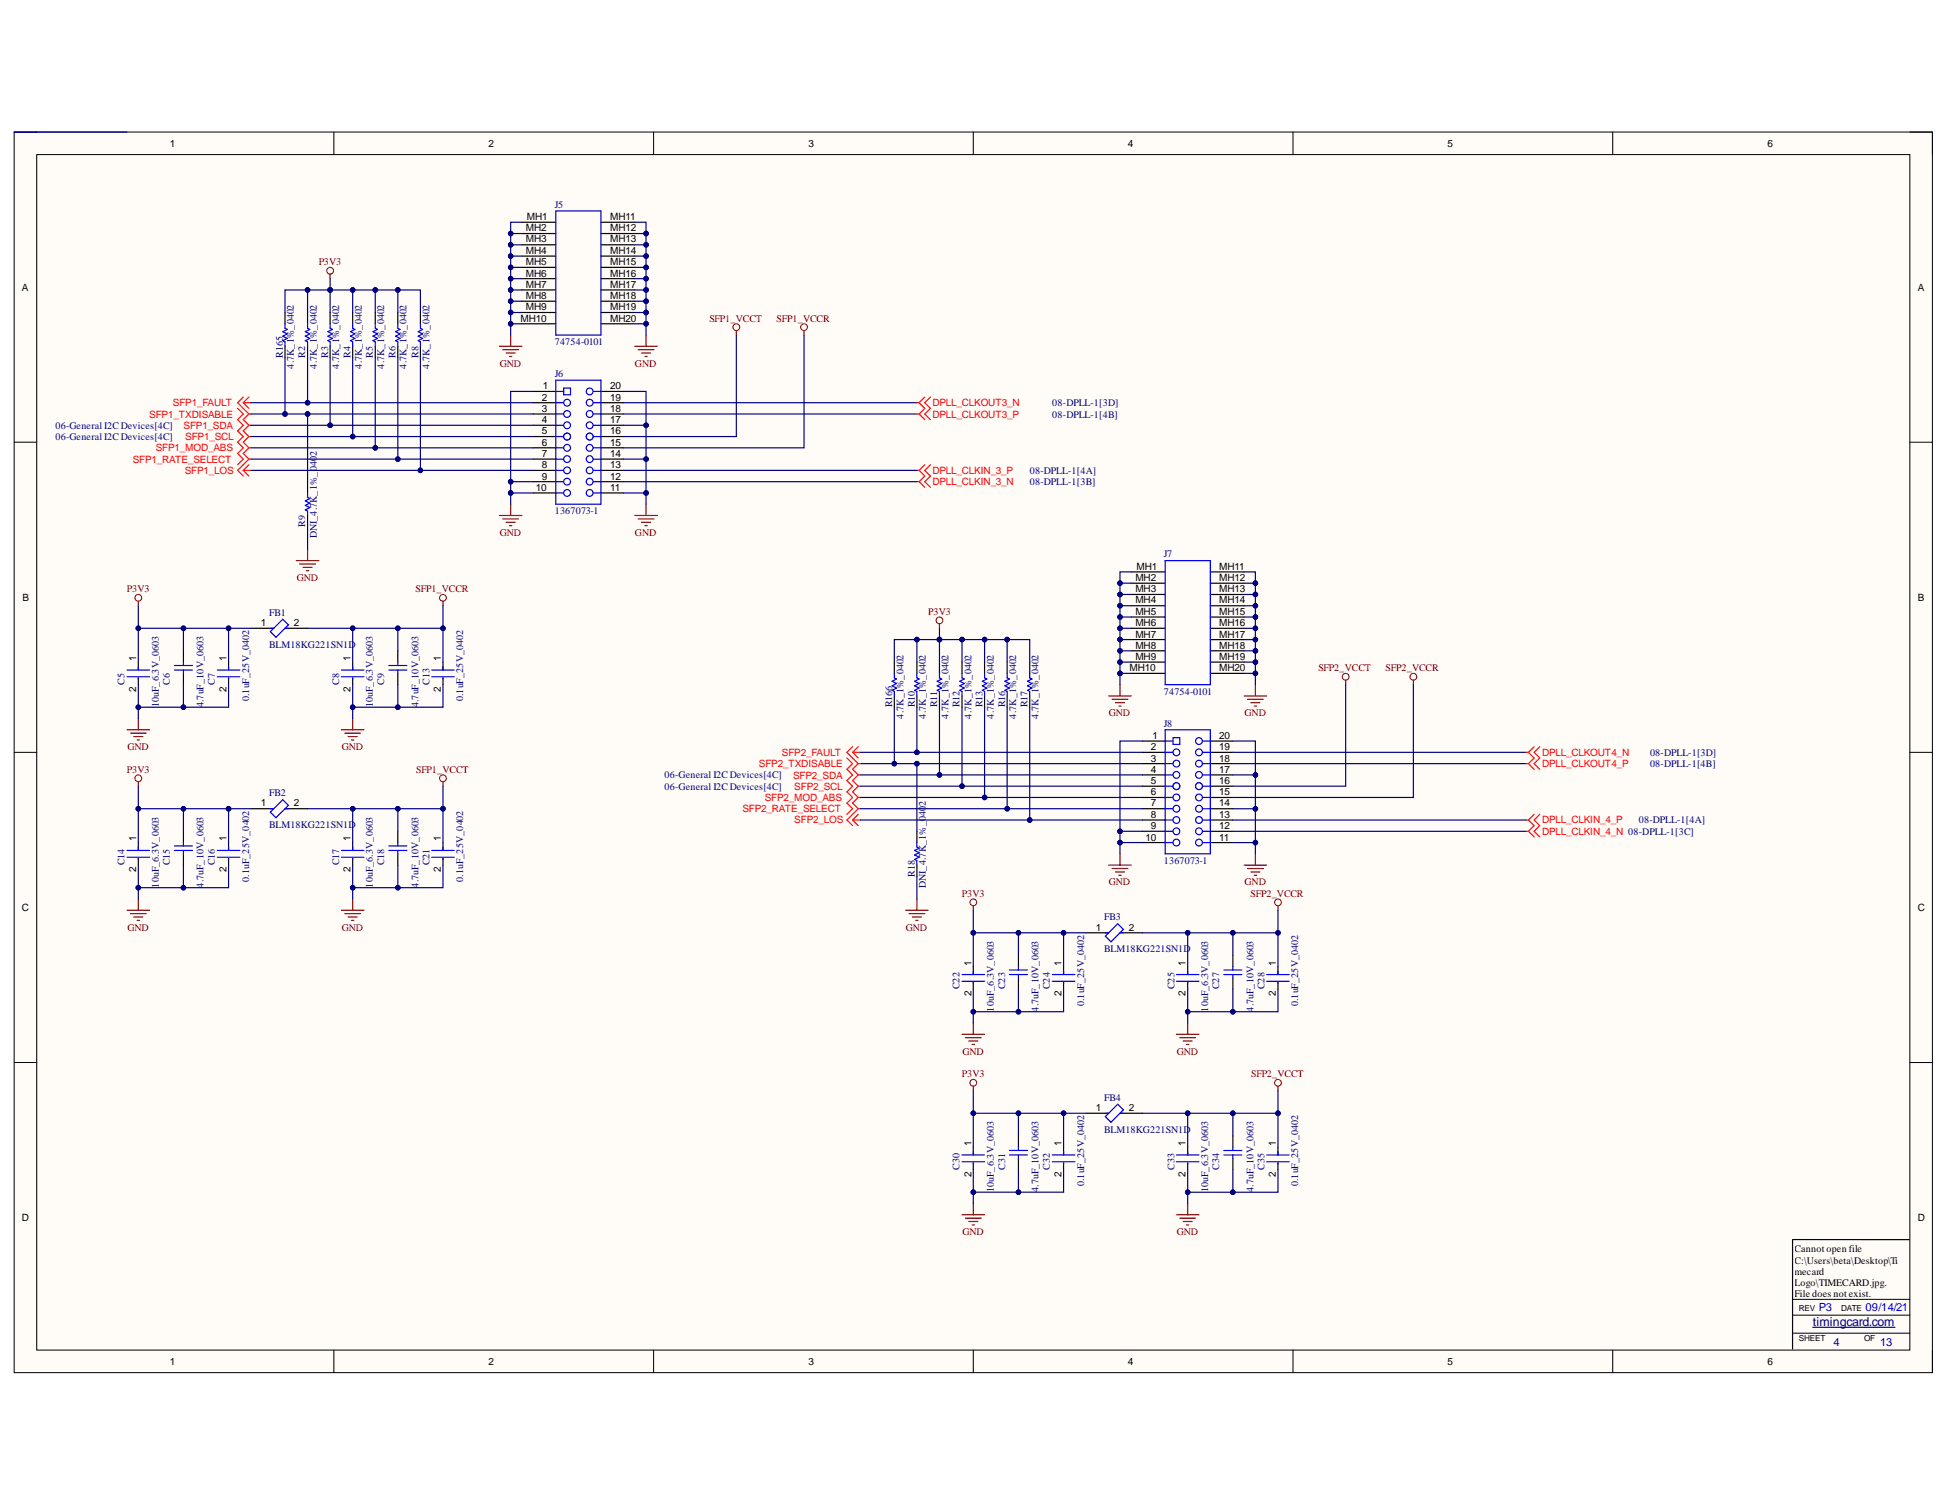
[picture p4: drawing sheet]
<svg xmlns="http://www.w3.org/2000/svg" width="279mm" height="216mm" viewBox="0 0 279 216" stroke-linecap="round" stroke-linejoin="round" font-family="sans-serif">
<defs><g id="words">
<text font-size="1.8" fill="#000080" x="259.8" y="190">timingcard.com</text>
<g font-size="1.6" fill="#00f">
<text x="260.6" y="187.9">P3</text>
<text x="267.3" y="187.9">09/14/21</text>
<text x="262.7" y="192.8">4</text>
<text x="269.4" y="192.8">13</text>
</g>
<g font-size="1.4">
<text x="24.4" y="21.1">1</text>
<text x="70" y="21.1">2</text>
<text x="115.8" y="21.1">3</text>
<text x="161.6" y="21.1">4</text>
<text x="207.4" y="21.1">5</text>
<text x="253.2" y="21.1">6</text>
<text x="75.3" y="33.1">MH2</text>
<text x="75.3" y="34.7">MH3</text>
<text x="75.5" y="31.5">MH1</text>
<text x="87.4" y="31.5">MH11</text>
<text x="87.4" y="33.1">MH12</text>
<text x="87.4" y="34.7">MH13</text>
<text x="3.1" y="41.7">A</text>
<text x="75.3" y="36.3">MH4</text>
<text x="75.3" y="38">MH5</text>
<text x="75.3" y="39.6">MH6</text>
<text x="75.3" y="41.2">MH7</text>
<text x="87.4" y="36.3">MH14</text>
<text x="87.4" y="38">MH15</text>
<text x="87.4" y="39.6">MH16</text>
<text x="87.4" y="41.2">MH17</text>
<text x="274.8" y="41.7">A</text>
<text x="74.6" y="46.1">MH10</text>
<text x="75.3" y="42.9">MH8</text>
<text x="75.3" y="44.5">MH9</text>
<text x="87.4" y="42.9">MH18</text>
<text x="87.4" y="44.5">MH19</text>
<text x="87.4" y="46.1">MH20</text>
<text x="77.6" y="57.4">2</text>
<text x="77.6" y="59">3</text>
<text x="77.8" y="55.8">1</text>
<text x="87.4" y="59">18</text>
<text x="87.4" y="57.4">19</text>
<text x="87.4" y="55.8">20</text>
<text x="77.6" y="63.9">6</text>
<text x="77.6" y="65.5">7</text>
<text x="77.6" y="60.6">4</text>
<text x="77.6" y="62.2">5</text>
<text x="87.4" y="62.2">16</text>
<text x="87.4" y="63.9">15</text>
<text x="87.4" y="60.6">17</text>
<text x="87.4" y="65.5">14</text>
<text x="76.8" y="70.3">10</text>
<text x="77.6" y="67.1">8</text>
<text x="77.6" y="68.7">9</text>
<text x="87.4" y="70.3">11</text>
<text x="87.4" y="68.7">12</text>
<text x="87.4" y="67.1">13</text>
<text x="162.7" y="83.2">MH2</text>
<text x="162.9" y="81.6">MH1</text>
<text x="174.7" y="81.6">MH11</text>
<text x="174.7" y="83.2">MH12</text>
<text x="3.2" y="86">B</text>
<text x="37.4" y="89.7">1</text>
<text x="42.1" y="89.7">2</text>
<text x="162.7" y="84.9">MH3</text>
<text x="162.7" y="86.5">MH4</text>
<text x="162.7" y="88.1">MH5</text>
<text x="162.7" y="89.7">MH6</text>
<text x="174.7" y="84.9">MH13</text>
<text x="174.7" y="86.5">MH14</text>
<text x="174.7" y="88.1">MH15</text>
<text x="174.7" y="89.7">MH16</text>
<text x="274.8" y="86">B</text>
<text x="19.5" y="94.7" transform="rotate(-90 19.5 94.7)">1</text>
<text x="32.5" y="94.7" transform="rotate(-90 32.5 94.7)">1</text>
<text x="50.2" y="94.7" transform="rotate(-90 50.2 94.7)">1</text>
<text x="63.2" y="94.7" transform="rotate(-90 63.2 94.7)">1</text>
<text x="162.7" y="91.4">MH7</text>
<text x="162.7" y="93">MH8</text>
<text x="162.7" y="94.6">MH9</text>
<text x="174.7" y="91.4">MH17</text>
<text x="174.7" y="93">MH18</text>
<text x="174.7" y="94.6">MH19</text>
<text x="19.5" y="99.1" transform="rotate(-90 19.5 99.1)">2</text>
<text x="32.5" y="99.1" transform="rotate(-90 32.5 99.1)">2</text>
<text x="50.2" y="99.1" transform="rotate(-90 50.2 99.1)">2</text>
<text x="63.2" y="99.1" transform="rotate(-90 63.2 99.1)">2</text>
<text x="161.8" y="96.2">MH10</text>
<text x="174.7" y="96.2">MH20</text>
<text x="164.9" y="107.5">2</text>
<text x="165.1" y="105.9">1</text>
<text x="174.7" y="107.5">19</text>
<text x="174.7" y="105.9">20</text>
<text x="164.9" y="113.9">6</text>
<text x="164.9" y="109.1">3</text>
<text x="164.9" y="110.7">4</text>
<text x="164.9" y="112.3">5</text>
<text x="174.7" y="109.1">18</text>
<text x="174.7" y="112.3">16</text>
<text x="174.7" y="113.9">15</text>
<text x="174.7" y="110.7">17</text>
<text x="37.4" y="115.5">1</text>
<text x="42.1" y="115.5">2</text>
<text x="164.9" y="115.5">7</text>
<text x="164.9" y="117.2">8</text>
<text x="164.9" y="118.8">9</text>
<text x="174.7" y="118.8">12</text>
<text x="174.7" y="117.2">13</text>
<text x="174.7" y="115.5">14</text>
<text x="19.5" y="125" transform="rotate(-90 19.5 125)">2</text>
<text x="19.5" y="120.5" transform="rotate(-90 19.5 120.5)">1</text>
<text x="32.5" y="125" transform="rotate(-90 32.5 125)">2</text>
<text x="32.5" y="120.5" transform="rotate(-90 32.5 120.5)">1</text>
<text x="50.2" y="125" transform="rotate(-90 50.2 125)">2</text>
<text x="50.2" y="120.5" transform="rotate(-90 50.2 120.5)">1</text>
<text x="63.2" y="125" transform="rotate(-90 63.2 125)">2</text>
<text x="63.2" y="120.5" transform="rotate(-90 63.2 120.5)">1</text>
<text x="164.1" y="120.4">10</text>
<text x="174.7" y="120.4">11</text>
<text x="3.1" y="130.5">C</text>
<text x="274.8" y="130.5">C</text>
<text x="157" y="133.4">1</text>
<text x="161.8" y="133.4">2</text>
<text x="139.2" y="142.7" transform="rotate(-90 139.2 142.7)">2</text>
<text x="139.2" y="138.3" transform="rotate(-90 139.2 138.3)">1</text>
<text x="152.1" y="142.7" transform="rotate(-90 152.1 142.7)">2</text>
<text x="152.1" y="138.3" transform="rotate(-90 152.1 138.3)">1</text>
<text x="169.9" y="142.7" transform="rotate(-90 169.9 142.7)">2</text>
<text x="169.9" y="138.3" transform="rotate(-90 169.9 138.3)">1</text>
<text x="182.8" y="142.7" transform="rotate(-90 182.8 142.7)">2</text>
<text x="182.8" y="138.3" transform="rotate(-90 182.8 138.3)">1</text>
<text x="157" y="159.2">1</text>
<text x="161.8" y="159.2">2</text>
<text x="139.2" y="164.2" transform="rotate(-90 139.2 164.2)">1</text>
<text x="152.1" y="164.2" transform="rotate(-90 152.1 164.2)">1</text>
<text x="169.9" y="164.2" transform="rotate(-90 169.9 164.2)">1</text>
<text x="182.8" y="164.2" transform="rotate(-90 182.8 164.2)">1</text>
<text x="139.2" y="168.6" transform="rotate(-90 139.2 168.6)">2</text>
<text x="152.1" y="168.6" transform="rotate(-90 152.1 168.6)">2</text>
<text x="169.9" y="168.6" transform="rotate(-90 169.9 168.6)">2</text>
<text x="182.8" y="168.6" transform="rotate(-90 182.8 168.6)">2</text>
<text x="3.1" y="174.9">D</text>
<text x="257.1" y="179.4">Cannot open file</text>
<text x="274.8" y="174.9">D</text>
<text x="257.1" y="181">C:\Users\beta\Desktop\Ti</text>
<text x="257.1" y="182.6">mecard</text>
<text x="257.1" y="184.2">Logo\TIMECARD.jpg.</text>
<text x="257.1" y="185.8">File does not exist.</text>
<text x="24.4" y="195.6">1</text>
<text x="70" y="195.6">2</text>
<text x="115.8" y="195.6">3</text>
<text x="161.6" y="195.6">4</text>
<text x="207.4" y="195.6">5</text>
<text x="253.2" y="195.6">6</text>
</g>
<g font-size="1.4" fill="#000080">
<text x="79.5" y="29.8">J5</text>
<text x="40.5" y="51.2" transform="rotate(-90 40.5 51.2)">R165</text>
<text x="42.1" y="52.8" transform="rotate(-90 42.1 52.8)">4.7K_1%_0402</text>
<text x="43.7" y="51.2" transform="rotate(-90 43.7 51.2)">R2</text>
<text x="45.4" y="52.8" transform="rotate(-90 45.4 52.8)">4.7K_1%_0402</text>
<text x="47" y="51.2" transform="rotate(-90 47 51.2)">R3</text>
<text x="48.6" y="52.8" transform="rotate(-90 48.6 52.8)">4.7K_1%_0402</text>
<text x="50.2" y="51.2" transform="rotate(-90 50.2 51.2)">R4</text>
<text x="51.8" y="52.8" transform="rotate(-90 51.8 52.8)">4.7K_1%_0402</text>
<text x="53.4" y="51.2" transform="rotate(-90 53.4 51.2)">R5</text>
<text x="55" y="52.8" transform="rotate(-90 55 52.8)">4.7K_1%_0402</text>
<text x="56.7" y="51.2" transform="rotate(-90 56.7 51.2)">R6</text>
<text x="58.3" y="52.8" transform="rotate(-90 58.3 52.8)">4.7K_1%_0402</text>
<text x="60" y="51.2" transform="rotate(-90 60 51.2)">R8</text>
<text x="61.6" y="52.8" transform="rotate(-90 61.6 52.8)">4.7K_1%_0402</text>
<text x="79.5" y="49.4">74754-0101</text>
<text x="79.5" y="54">J6</text>
<text x="150.8" y="59.8">08-DPLL-1[4B]</text>
<text x="150.8" y="58.2">08-DPLL-1[3D]</text>
<text x="7.9" y="61.4">06-General I2CDevices[4C]</text>
<text x="7.9" y="63.1">06-General I2CDevices[4C]</text>
<text x="147.6" y="69.5">08-DPLL-1[3B]</text>
<text x="147.6" y="67.9">08-DPLL-1[4A]</text>
<text x="43.7" y="75.5" transform="rotate(-90 43.7 75.5)">R9</text>
<text x="45.4" y="77.1" transform="rotate(-90 45.4 77.1)">DNI_4.7K_1%_0402</text>
<text x="79.5" y="73.7">1367073-1</text>
<text x="166.7" y="79.9">J7</text>
<text x="38.6" y="88.2">FB1</text>
<text x="38.6" y="92.8">BLM18KG221SN1D</text>
<text x="17.8" y="98.1" transform="rotate(-90 17.8 98.1)">C5</text>
<text x="22.7" y="101.3" transform="rotate(-90 22.7 101.3)">10uF_6.3V_0603</text>
<text x="24.4" y="98.1" transform="rotate(-90 24.4 98.1)">C6</text>
<text x="29.2" y="101.3" transform="rotate(-90 29.2 101.3)">4.7uF_10V_0603</text>
<text x="30.8" y="98.1" transform="rotate(-90 30.8 98.1)">C7</text>
<text x="35.7" y="100.5" transform="rotate(-90 35.7 100.5)">0.1uF_25V_0402</text>
<text x="48.6" y="98.1" transform="rotate(-90 48.6 98.1)">C8</text>
<text x="53.4" y="101.3" transform="rotate(-90 53.4 101.3)">10uF_6.3V_0603</text>
<text x="55" y="98.1" transform="rotate(-90 55 98.1)">C9</text>
<text x="60" y="101.3" transform="rotate(-90 60 101.3)">4.7uF_10V_0603</text>
<text x="61.6" y="98.1" transform="rotate(-90 61.6 98.1)">C13</text>
<text x="66.4" y="100.5" transform="rotate(-90 66.4 100.5)">0.1uF_25V_0402</text>
<text x="127.8" y="101.3" transform="rotate(-90 127.8 101.3)">R166</text>
<text x="131.1" y="101.3" transform="rotate(-90 131.1 101.3)">R10</text>
<text x="134.3" y="101.3" transform="rotate(-90 134.3 101.3)">R11</text>
<text x="137.5" y="101.3" transform="rotate(-90 137.5 101.3)">R12</text>
<text x="140.8" y="101.3" transform="rotate(-90 140.8 101.3)">R13</text>
<text x="144" y="101.3" transform="rotate(-90 144 101.3)">R16</text>
<text x="147.2" y="101.3" transform="rotate(-90 147.2 101.3)">R17</text>
<text x="166.7" y="99.6">74754-0101</text>
<text x="129.5" y="102.9" transform="rotate(-90 129.5 102.9)">4.7K_1%_0402</text>
<text x="132.7" y="102.9" transform="rotate(-90 132.7 102.9)">4.7K_1%_0402</text>
<text x="135.9" y="102.9" transform="rotate(-90 135.9 102.9)">4.7K_1%_0402</text>
<text x="139.2" y="102.9" transform="rotate(-90 139.2 102.9)">4.7K_1%_0402</text>
<text x="142.4" y="102.9" transform="rotate(-90 142.4 102.9)">4.7K_1%_0402</text>
<text x="145.6" y="102.9" transform="rotate(-90 145.6 102.9)">4.7K_1%_0402</text>
<text x="148.8" y="102.9" transform="rotate(-90 148.8 102.9)">4.7K_1%_0402</text>
<text x="166.7" y="104.1">J8</text>
<text x="95.2" y="111.5">06-General I2CDevices[4C]</text>
<text x="95.2" y="113.2">06-General I2CDevices[4C]</text>
<text x="236.4" y="108.3">08-DPLL-1[3D]</text>
<text x="236.4" y="109.9">08-DPLL-1[4B]</text>
<text x="38.6" y="114.1">FB2</text>
<text x="38.6" y="118.7">BLM18KG221SN1D</text>
<text x="234.8" y="118">08-DPLL-1[4A]</text>
<text x="17.8" y="124" transform="rotate(-90 17.8 124)">C14</text>
<text x="24.4" y="124" transform="rotate(-90 24.4 124)">C15</text>
<text x="30.8" y="124" transform="rotate(-90 30.8 124)">C16</text>
<text x="48.6" y="124" transform="rotate(-90 48.6 124)">C17</text>
<text x="55" y="124" transform="rotate(-90 55 124)">C18</text>
<text x="61.6" y="124" transform="rotate(-90 61.6 124)">C21</text>
<text x="131.1" y="125.6" transform="rotate(-90 131.1 125.6)">R18</text>
<text x="166.7" y="123.8">1367073-1</text>
<text x="22.7" y="127.2" transform="rotate(-90 22.7 127.2)">10uF_6.3V_0603</text>
<text x="29.2" y="127.2" transform="rotate(-90 29.2 127.2)">4.7uF_10V_0603</text>
<text x="35.7" y="126.3" transform="rotate(-90 35.7 126.3)">0.1uF_25V_0402</text>
<text x="53.4" y="127.2" transform="rotate(-90 53.4 127.2)">10uF_6.3V_0603</text>
<text x="60" y="127.2" transform="rotate(-90 60 127.2)">4.7uF_10V_0603</text>
<text x="66.4" y="126.3" transform="rotate(-90 66.4 126.3)">0.1uF_25V_0402</text>
<text x="132.7" y="127.2" transform="rotate(-90 132.7 127.2)">DNI_4.7K_1%_0402</text>
<text x="158.2" y="131.8">FB3</text>
<text x="158.2" y="136.4">BLM18KG221SN1D</text>
<text x="137.5" y="141.7" transform="rotate(-90 137.5 141.7)">C22</text>
<text x="144" y="141.7" transform="rotate(-90 144 141.7)">C23</text>
<text x="150.4" y="141.7" transform="rotate(-90 150.4 141.7)">C24</text>
<text x="168.3" y="141.7" transform="rotate(-90 168.3 141.7)">C25</text>
<text x="174.7" y="141.7" transform="rotate(-90 174.7 141.7)">C27</text>
<text x="181.2" y="141.7" transform="rotate(-90 181.2 141.7)">C28</text>
<text x="142.4" y="144.9" transform="rotate(-90 142.4 144.9)">10uF_6.3V_0603</text>
<text x="148.8" y="144.9" transform="rotate(-90 148.8 144.9)">4.7uF_10V_0603</text>
<text x="155.3" y="144.2" transform="rotate(-90 155.3 144.2)">0.1uF_25V_0402</text>
<text x="173.1" y="144.9" transform="rotate(-90 173.1 144.9)">10uF_6.3V_0603</text>
<text x="179.6" y="144.9" transform="rotate(-90 179.6 144.9)">4.7uF_10V_0603</text>
<text x="186" y="144.2" transform="rotate(-90 186 144.2)">0.1uF_25V_0402</text>
<text x="158.2" y="157.7">FB4</text>
<text x="137.5" y="167.6" transform="rotate(-90 137.5 167.6)">C30</text>
<text x="144" y="167.6" transform="rotate(-90 144 167.6)">C31</text>
<text x="150.4" y="167.6" transform="rotate(-90 150.4 167.6)">C32</text>
<text x="158.2" y="162.3">BLM18KG221SN1D</text>
<text x="168.3" y="167.6" transform="rotate(-90 168.3 167.6)">C33</text>
<text x="174.7" y="167.6" transform="rotate(-90 174.7 167.6)">C34</text>
<text x="181.2" y="167.6" transform="rotate(-90 181.2 167.6)">C35</text>
<text x="142.4" y="170.8" transform="rotate(-90 142.4 170.8)">10uF_6.3V_0603</text>
<text x="148.8" y="170.8" transform="rotate(-90 148.8 170.8)">4.7uF_10V_0603</text>
<text x="155.3" y="169.9" transform="rotate(-90 155.3 169.9)">0.1uF_25V_0402</text>
<text x="173.1" y="170.8" transform="rotate(-90 173.1 170.8)">10uF_6.3V_0603</text>
<text x="179.6" y="170.8" transform="rotate(-90 179.6 170.8)">4.7uF_10V_0603</text>
<text x="186" y="169.9" transform="rotate(-90 186 169.9)">0.1uF_25V_0402</text>
</g>
<g font-size="1.4" fill="#800000">
<text x="45.7" y="38">P3V3</text>
<text x="101.6" y="46.1">SFP1_VCCT</text>
<text x="111.3" y="46.1">SFP1_VCCR</text>
<text x="71.6" y="52.6">GND</text>
<text x="91" y="52.6">GND</text>
<text x="71.6" y="76.7">GND</text>
<text x="91" y="76.7">GND</text>
<text x="42.5" y="83.2">GND</text>
<text x="18.2" y="84.9">P3V3</text>
<text x="59.5" y="84.9">SFP1_VCCR</text>
<text x="133" y="88.1">P3V3</text>
<text x="188.9" y="96.2">SFP2_VCCT</text>
<text x="198.5" y="96.2">SFP2_VCCR</text>
<text x="18.3" y="107.5">GND</text>
<text x="49" y="107.5">GND</text>
<text x="158.9" y="102.6">GND</text>
<text x="178.3" y="102.6">GND</text>
<text x="18.2" y="110.7">P3V3</text>
<text x="59.6" y="110.7">SFP1_VCCT</text>
<text x="137.8" y="128.5">P3V3</text>
<text x="158.9" y="126.9">GND</text>
<text x="178.3" y="126.9">GND</text>
<text x="179.2" y="128.5">SFP2_VCCR</text>
<text x="18.3" y="133.4">GND</text>
<text x="49" y="133.4">GND</text>
<text x="129.8" y="133.4">GND</text>
<text x="137.8" y="154.3">P3V3</text>
<text x="137.9" y="151.1">GND</text>
<text x="168.6" y="151.1">GND</text>
<text x="179.3" y="154.3">SFP2_VCCT</text>
<text x="137.9" y="177">GND</text>
<text x="168.6" y="177">GND</text>
</g>
<g font-size="1.4" fill="#f00">
<text x="21.4" y="59.8">SFP1_TXDISABLE</text>
<text x="24.8" y="58.2">SFP1_FAULT</text>
<text x="133.6" y="59.8">DPLL_CLKOUT3_P</text>
<text x="133.6" y="58.2">DPLL_CLKOUT3_N</text>
<text x="22.3" y="64.7">SFP1_MOD_ABS</text>
<text x="26.3" y="61.4">SFP1_SDA</text>
<text x="26.6" y="63.1">SFP1_SCL</text>
<text x="19" y="66.3">SFP1_RATE_SELECT</text>
<text x="26.5" y="67.9">SFP1_LOS</text>
<text x="133.6" y="69.5">DPLL_CLKIN_3_N</text>
<text x="133.6" y="67.9">DPLL_CLKIN_3_P</text>
<text x="108.7" y="109.9">SFP2_TXDISABLE</text>
<text x="112" y="108.3">SFP2_FAULT</text>
<text x="113.6" y="111.6">SFP2_SDA</text>
<text x="113.8" y="113.2">SFP2_SCL</text>
<text x="220.9" y="108.3">DPLL_CLKOUT4_N</text>
<text x="220.9" y="109.9">DPLL_CLKOUT4_P</text>
<text x="106.4" y="116.4">SFP2_RATE_SELECT</text>
<text x="109.6" y="114.8">SFP2_MOD_ABS</text>
<text x="113.8" y="118">SFP2_LOS</text>
<text x="220.9" y="119.6">DPLL_CLKIN_4_N 08-DPLL-1[3C]</text>
<text x="220.9" y="118">DPLL_CLKIN_4_P</text>
</g>
<g font-size="1.2">
<text x="257.7" y="187.9">REV</text>
<text x="263.8" y="187.9">DATE</text>
<text x="257.7" y="192.2">SHEET</text>
<text x="267.1" y="192.2">OF</text>
</g>
</g></defs>
<path d="M2 18.9h274.9v177.8h-274.9z" fill-rule="evenodd" fill="#fffcf8"/>
<path d="M2 18.9h274.9v177.8h-274.9z" fill="none" stroke="#000" stroke-width=".14"/>
<path d="M5.3 22.1h268.3v171.3h-268.3z" fill-rule="evenodd" fill="#fffcf8"/>
<g fill="none" stroke="#000" stroke-width=".14">
<path d="M2 18.9h3.3M47.8 18.9v3.2M93.6 18.9v3.2M139.5 18.9v3.2M185.3 18.9v3.2M231.1 18.9v3.2M273.6 18.9h3.3v3.2M5.3 22.1h268.3v171.3h-268.3zM2 63.4h3.3M273.6 63.4h3.3M2 107.8h3.3M273.6 107.8h3.3"/>
<path d="M2 152.2h3.3M273.6 152.2h3.3M47.8 193.4v3.3M93.6 193.4v3.3M139.5 193.4v3.3M185.3 193.4v3.3M231.1 193.4v3.3M256.8 191h16.8M256.8 188.4h16.8M256.8 186.2h16.8M276.9 193.4v3.3"/>
</g>
<path d="M259.7 190.2h11.8" fill="none" stroke="#000080" stroke-width=".17"/>
<g fill="none" stroke="#000" stroke-width=".17">
<path d="M76.4 56.1h3.2M76.4 57.7h3.2M76.4 59.3h3.2M86.1 56.1h3.2M86.1 57.7h3.2M86.1 59.3h3.2M76.4 70.6h3.2M76.4 64.2h3.2M76.4 65.8h3.2M76.4 60.9h3.2M76.4 67.4h3.2M76.4 62.5h3.2"/>
<path d="M76.4 69h3.2M86.1 70.6h3.2M86.1 64.2h3.2M86.1 65.8h3.2M86.1 60.9h3.2M86.1 67.4h3.2M86.1 62.5h3.2M86.1 69h3.2M256.8 177.6h16.8M256.8 177.7v15.6"/>
</g>
<path d="M79.6 59.3h1.2M79.6 57.7h1.2M79.6 56.1h1.2M79.6 54.5h6.5v17.7h-6.5zM79.6 64.2h1.2M79.6 62.5h1.2M79.6 60.9h1.2M79.6 67.4h1.2M79.6 65.8h1.2" fill="none" stroke="#00f" stroke-width=".17"/>
<circle cx="81.3" cy="57.7" r=".49" fill="#fff"/>
<circle cx="81.3" cy="57.7" r=".49" fill="none" stroke="#00f" stroke-width=".17"/>
<circle cx="81.3" cy="59.3" r=".49" fill="#fff"/>
<circle cx="81.3" cy="59.3" r=".49" fill="none" stroke="#00f" stroke-width=".17"/>
<circle cx="81.3" cy="60.9" r=".49" fill="#fff"/>
<circle cx="81.3" cy="60.9" r=".49" fill="none" stroke="#00f" stroke-width=".17"/>
<circle cx="81.3" cy="62.5" r=".49" fill="#fff"/>
<circle cx="81.3" cy="62.5" r=".49" fill="none" stroke="#00f" stroke-width=".17"/>
<circle cx="81.3" cy="62.5" r=".49" fill="#fff"/>
<circle cx="81.3" cy="62.5" r=".49" fill="none" stroke="#00f" stroke-width=".17"/>
<circle cx="81.3" cy="64.2" r=".49" fill="#fff"/>
<circle cx="81.3" cy="64.2" r=".49" fill="none" stroke="#00f" stroke-width=".17"/>
<circle cx="81.3" cy="65.8" r=".49" fill="#fff"/>
<circle cx="81.3" cy="65.8" r=".49" fill="none" stroke="#00f" stroke-width=".17"/>
<circle cx="81.3" cy="67.4" r=".48" fill="#fff"/>
<g fill="none" stroke="#00f" stroke-width=".17">
<path d="M85 59.3h1.1M85 57.7h1.1M85 56.1h1.1M85 64.2h1.1M85 62.5h1.1M85 60.9h1.1M85 67.4h1.1M85 65.8h1.1"/>
<circle cx="81.3" cy="67.4" r=".48"/>
</g>
<circle cx="84.5" cy="56.1" r=".49" fill="#fff"/>
<circle cx="84.5" cy="56.1" r=".49" fill="none" stroke="#00f" stroke-width=".17"/>
<circle cx="84.5" cy="57.7" r=".49" fill="#fff"/>
<circle cx="84.5" cy="57.7" r=".49" fill="none" stroke="#00f" stroke-width=".17"/>
<circle cx="84.5" cy="59.3" r=".49" fill="#fff"/>
<circle cx="84.5" cy="59.3" r=".49" fill="none" stroke="#00f" stroke-width=".17"/>
<circle cx="84.5" cy="60.9" r=".49" fill="#fff"/>
<circle cx="84.5" cy="60.9" r=".49" fill="none" stroke="#00f" stroke-width=".17"/>
<circle cx="84.5" cy="62.5" r=".49" fill="#fff"/>
<circle cx="84.5" cy="62.5" r=".49" fill="none" stroke="#00f" stroke-width=".17"/>
<circle cx="84.5" cy="62.5" r=".49" fill="#fff"/>
<circle cx="84.5" cy="62.5" r=".49" fill="none" stroke="#00f" stroke-width=".17"/>
<circle cx="84.5" cy="64.2" r=".49" fill="#fff"/>
<circle cx="84.5" cy="64.2" r=".49" fill="none" stroke="#00f" stroke-width=".17"/>
<circle cx="84.5" cy="65.8" r=".49" fill="#fff"/>
<circle cx="84.5" cy="65.8" r=".49" fill="none" stroke="#00f" stroke-width=".17"/>
<circle cx="84.5" cy="67.4" r=".48" fill="#fff"/>
<g fill="none" stroke="#00f" stroke-width=".17">
<path d="M79.6 69h1.2"/>
<circle cx="84.5" cy="67.4" r=".48"/>
</g>
<circle cx="81.3" cy="69" r=".48" fill="#fff"/>
<g fill="none" stroke="#00f" stroke-width=".17">
<path d="M85 69h1.1"/>
<circle cx="81.3" cy="69" r=".48"/>
</g>
<circle cx="84.5" cy="69" r=".48" fill="#fff"/>
<g fill="none" stroke="#00f" stroke-width=".17">
<path d="M79.6 70.6h1.2"/>
<circle cx="84.5" cy="69" r=".48"/>
</g>
<circle cx="81.3" cy="70.6" r=".48" fill="#fff"/>
<g fill="none" stroke="#00f" stroke-width=".17">
<path d="M85 70.6h1.1"/>
<circle cx="81.3" cy="70.6" r=".48"/>
</g>
<circle cx="84.5" cy="70.6" r=".48" fill="#fff"/>
<g fill="none" stroke="#00f" stroke-width=".17">
<path d="M79.6 30.2h6.5v17.8h-6.5zM44.1 46.4v.6l.3 .2-.7 .3 .7 .3-.7 .4 .7 .3-.7 .3 .4 .2v.6M47.3 46.4v.6l.3 .2-.6 .3 .6 .3-.6 .4 .6 .3-.6 .3 .3 .2v.6M50.5 46.4v.6l.4 .2-.7 .3 .7 .3-.7 .4 .7 .3-.7 .3 .3 .2v.6M53.8 46.4v.6l.3 .2-.7 .3 .7 .3-.7 .4 .7 .3-.7 .3 .4 .2v.6M57 46.4v.6l.3 .2-.6 .3 .6 .3-.6 .4 .6 .3-.6 .3 .3 .2v.6M60.2 46.4v.6l.4 .2-.7 .3 .7 .3-.7 .4 .7 .3-.7 .3 .3 .2v.6M80.8 55.6h.9v1h-.9zM44.1 70.6v.7l.3 .1-.7 .4 .7 .3-.7 .3 .7 .3-.7 .3 .4 .2v.7M18.2 96h3.2M18.2 97h3.2M19.8 95.5v.5"/>
<path d="M19.8 97.1v.2M25 95.3h2.6M25 96h2.6M26.3 94.9v.4M26.3 96v.5M31.1 96h3.3M31.1 97h3.3M32.7 95.5v.5M32.7 97.1v.2M38.7 90.5l1.8-1.8 .8 .8-1.8 1.8zM38.7 90h.5M40.8 90h.5"/>
<path d="M48.9 96h3.3M48.9 97h3.3M50.5 95.5v.5M50.5 97.1v.2M55.7 95.3h2.6M55.7 96h2.6M57 94.9v.4M57 96v.5M61.9 96h3.2M61.9 97h3.2M63.5 95.5v.5M63.5 97.1v.2"/>
<path d="M38.7 116.3l1.8-1.7 .8 .8-1.8 1.8zM38.7 115.9h.5M40.8 115.9h.5M166.9 115.9h1.2M166.9 109.4h1.2M166.9 107.8h1.2M166.9 106.2h1.2M166.9 104.6v17.7M166.9 114.2h1.2M166.9 112.6h1.2M166.9 111h1.2M166.9 117.5h1.2"/>
<path d="M166.9 104.6h6.5v17.7h-6.5M18.2 121.8h3.2M18.2 122.8h3.2M19.8 121.4v.4M19.8 123v.1M25 121.2h2.6M25 121.8h2.6M26.3 120.7v.5M26.3 121.8v.5M31.1 121.8h3.3M31.1 122.8h3.3M32.7 121.4v.4"/>
<path d="M32.7 123v.1M48.9 121.8h3.3M48.9 122.8h3.3M50.5 121.4v.4M50.5 123v.1M55.7 121.2h2.6M55.7 121.8h2.6M57 120.7v.5M57 121.8v.5M61.9 121.8h3.2M61.9 122.8h3.2M63.5 121.4v.4"/>
<path d="M63.5 123v.1"/>
<circle cx="84.5" cy="70.6" r=".48"/>
</g>
<g fill="none" stroke="#000" stroke-width=".17">
<path d="M74.8 31.8h4.8M74.8 33.5h4.8M74.8 35.1h4.8M74.8 36.7h4.8M74.8 38.3h4.8M74.8 39.9h4.8M86.1 31.8h4.9M86.1 33.5h4.9M86.1 35.1h4.9M86.1 36.7h4.9M86.1 38.3h4.9M86.1 39.9h4.9"/>
<path d="M44.1 44.8v1.6M44.1 49.6v1.6M47.3 44.8v1.6M47.3 49.6v1.6M50.5 44.8v1.6M50.5 49.6v1.6M53.8 44.8v1.6M53.8 49.6v1.6M57 44.8v1.6M57 49.6v1.6M60.2 44.8v1.6M60.2 49.6v1.6"/>
<path d="M74.8 41.5h4.8M74.8 43.2h4.8M74.8 44.8h4.8M74.8 46.4h4.8M86.1 41.5h4.9M86.1 43.2h4.9M86.1 44.8h4.9M86.1 46.4h4.9M44.1 69v1.6M44.1 73.9v1.6M19.8 94.9v1.1M19.8 97.1v1"/>
<path d="M26.3 93.2v1.7M26.3 96.5v1.6M32.7 94.9v1.1M32.7 97.1v1M36 90h3.2M40.8 90h3.3M50.5 94.9v1.1M50.5 97.1v1M57 93.2v1.7M57 96.5v1.6M63.5 94.9v1.1M63.5 97.1v1"/>
<path d="M26.3 119.1v1.6M36 115.9h3.2M40.8 115.9h3.3M57 119.1v1.6M163.7 115.9h3.2M163.7 106.2h3.2M163.7 107.8h3.2M163.7 114.2h3.2M163.7 109.4h3.2M163.7 111h3.2M163.7 117.5h3.2M163.7 112.6h3.2"/>
<path d="M163.7 119.1h3.2M173.4 106.2h3.2M173.4 107.8h3.2M173.4 114.2h3.2M173.4 109.4h3.2M173.4 111h3.2M173.4 117.5h3.2M173.4 112.6h3.2M173.4 119.1h3.2M173.4 115.9h3.2M19.8 120.7v1.1M19.8 123v.9"/>
<path d="M26.3 122.3v1.6M32.7 120.7v1.1M32.7 123v.9M50.5 120.7v1.1M50.5 123v.9M57 122.3v1.6M63.5 120.7v1.1M63.5 123v.9M163.7 120.7h3.2M173.4 120.7h3.2"/>
</g>
<g fill="none" stroke="#800000" stroke-width=".17">
<path d="M47.3 39.3v.6M71.6 49.6h3.2M72 50.1h2.3M72.5 50.6h1.3M73 51.1h.3M73.2 48v1.6M91 49.6h3.2M91.4 50.1h2.3M91.9 50.6h1.3M92.4 51.1h.3M92.6 48v1.6M105.5 47.4v.6"/>
<path d="M115.2 47.4v.6M44.1 78.7v1.6M71.6 73.9h3.2M72 74.3h2.3M72.5 74.8h1.3M73 75.3h.3M73.2 72.2v1.7M91 73.9h3.2M91.4 74.3h2.3M91.9 74.8h1.3M92.4 75.3h.3M92.6 72.2v1.7"/>
<path d="M19.8 86.1v.7M42.5 80.3h3.2M42.9 80.8h2.3M43.4 81.3h1.3M43.9 81.8h.3M63.5 86.1v.7M18.2 104.6h3.2M18.7 105h2.2M19.2 105.5h1.3M19.7 106h.3M19.8 102.9v1.7M19.8 112v.6"/>
<path d="M48.9 104.6h3.3M49.4 105h2.3M49.9 105.5h1.3M50.4 106h.3M50.5 102.9v1.7M63.5 112v.6M18.2 130.4h3.2M18.7 130.9h2.2M19.2 131.4h1.3M19.7 131.9h.3M19.8 128.8v1.6M48.9 130.4h3.3"/>
<path d="M49.4 130.9h2.3M49.9 131.4h1.3M50.4 131.9h.3M50.5 128.8v1.6"/>
</g>
<g fill="none" stroke="#800000" stroke-width=".14">
<circle cx="47.3" cy="38.8" r=".48"/>
<circle cx="105.5" cy="46.9" r=".48"/>
<circle cx="115.2" cy="46.9" r=".48"/>
<circle cx="19.8" cy="85.6" r=".48"/>
<circle cx="63.5" cy="85.6" r=".48"/>
<circle cx="19.8" cy="111.5" r=".48"/>
<circle cx="63.5" cy="111.5" r=".48"/>
</g>
<g fill="none" stroke="#f00" stroke-width=".17">
<path d="M34 58.5l.9 .8-.9 .8 .9 .8-.9 .8 .9 .8-.9 .9 .9 .8-.9 .8 .9 .8-.9 .8M34.9 57.7l.8 .8M34.9 56.9l-.9 .8 1.7 1.6M34.9 57.7h1.1M35.7 56.9l-.8 .8M35.7 59.3l-.8 .8 .8 .8M35.7 59.3h.3M34.9 67.4l.8 .8M34.9 67.4h1.1M35.7 60.9l-.8 .8 .8 .8M35.7 60.9h.3M35.7 62.5l-.8 .9 .8 .8"/>
<path d="M35.7 62.5h.3M35.7 64.2l-.8 .8 .8 .8M35.7 64.2h.3M35.7 65.8l-1.7 1.6 .9 .8M35.7 65.8h.3M35.7 66.6l-.8 .8"/>
</g>
<circle cx="168.6" cy="107.8" r=".49" fill="#fff"/>
<circle cx="168.6" cy="107.8" r=".49" fill="none" stroke="#00f" stroke-width=".17"/>
<circle cx="168.6" cy="109.4" r=".49" fill="#fff"/>
<circle cx="168.6" cy="109.4" r=".49" fill="none" stroke="#00f" stroke-width=".17"/>
<circle cx="168.6" cy="111" r=".48" fill="#fff"/>
<circle cx="168.6" cy="111" r=".48" fill="none" stroke="#00f" stroke-width=".17"/>
<circle cx="168.6" cy="112.6" r=".48" fill="#fff"/>
<circle cx="168.6" cy="112.6" r=".48" fill="none" stroke="#00f" stroke-width=".17"/>
<circle cx="168.6" cy="112.6" r=".48" fill="#fff"/>
<circle cx="168.6" cy="112.6" r=".48" fill="none" stroke="#00f" stroke-width=".17"/>
<circle cx="168.6" cy="114.2" r=".48" fill="#fff"/>
<circle cx="168.6" cy="114.2" r=".48" fill="none" stroke="#00f" stroke-width=".17"/>
<circle cx="168.6" cy="115.9" r=".48" fill="#fff"/>
<circle cx="168.6" cy="115.9" r=".48" fill="none" stroke="#00f" stroke-width=".17"/>
<circle cx="168.6" cy="117.5" r=".48" fill="#fff"/>
<g fill="none" stroke="#00f" stroke-width=".17">
<path d="M172.3 109.4h1.1M172.3 107.8h1.1M172.3 106.2h1.1M172.3 114.2h1.1M172.3 112.6h1.1M172.3 111h1.1M172.3 117.5h1.1M172.3 115.9h1.1"/>
<circle cx="168.6" cy="117.5" r=".48"/>
</g>
<circle cx="171.8" cy="106.2" r=".49" fill="#fff"/>
<circle cx="171.8" cy="106.2" r=".49" fill="none" stroke="#00f" stroke-width=".17"/>
<circle cx="171.8" cy="107.8" r=".49" fill="#fff"/>
<circle cx="171.8" cy="107.8" r=".49" fill="none" stroke="#00f" stroke-width=".17"/>
<circle cx="171.8" cy="109.4" r=".49" fill="#fff"/>
<circle cx="171.8" cy="109.4" r=".49" fill="none" stroke="#00f" stroke-width=".17"/>
<circle cx="171.8" cy="111" r=".48" fill="#fff"/>
<circle cx="171.8" cy="111" r=".48" fill="none" stroke="#00f" stroke-width=".17"/>
<circle cx="171.8" cy="112.6" r=".48" fill="#fff"/>
<circle cx="171.8" cy="112.6" r=".48" fill="none" stroke="#00f" stroke-width=".17"/>
<circle cx="171.8" cy="112.6" r=".48" fill="#fff"/>
<circle cx="171.8" cy="112.6" r=".48" fill="none" stroke="#00f" stroke-width=".17"/>
<circle cx="171.8" cy="114.2" r=".48" fill="#fff"/>
<circle cx="171.8" cy="114.2" r=".48" fill="none" stroke="#00f" stroke-width=".17"/>
<circle cx="171.8" cy="115.9" r=".48" fill="#fff"/>
<circle cx="171.8" cy="115.9" r=".48" fill="none" stroke="#00f" stroke-width=".17"/>
<circle cx="171.8" cy="117.5" r=".48" fill="#fff"/>
<g fill="none" stroke="#00f" stroke-width=".17">
<path d="M166.9 119.1h1.2"/>
<circle cx="171.8" cy="117.5" r=".48"/>
</g>
<circle cx="168.6" cy="119.1" r=".48" fill="#fff"/>
<g fill="none" stroke="#00f" stroke-width=".17">
<path d="M172.3 119.1h1.1"/>
<circle cx="168.6" cy="119.1" r=".48"/>
</g>
<circle cx="171.8" cy="119.1" r=".48" fill="#fff"/>
<g fill="none" stroke="#00f" stroke-width=".17">
<path d="M166.9 120.7h1.2"/>
<circle cx="171.8" cy="119.1" r=".48"/>
</g>
<circle cx="168.6" cy="120.7" r=".49" fill="#fff"/>
<g fill="none" stroke="#00f" stroke-width=".17">
<path d="M172.3 120.7h1.1"/>
<circle cx="168.6" cy="120.7" r=".49"/>
</g>
<circle cx="171.8" cy="120.7" r=".49" fill="#fff"/>
<g fill="none" stroke="#00f" stroke-width=".17">
<path d="M131.4 96.5v.6l.3 .2-.7 .3 .7 .3-.7 .4 .7 .3-.7 .3 .4 .2v.6M134.6 96.5v.6l.3 .2-.6 .3 .6 .3-.6 .4 .6 .3-.6 .3 .3 .2v.6M137.8 96.5v.6l.4 .2-.7 .3 .7 .3-.7 .4 .7 .3-.7 .3 .3 .2v.6M141.1 96.5v.6l.3 .2-.7 .3 .7 .3-.7 .4 .7 .3-.7 .3 .4 .2v.6M144.3 96.5v.6l.3 .2-.6 .3 .6 .3-.6 .4 .6 .3-.6 .3 .3 .2v.6M147.5 96.5v.6l.4 .2-.7 .3 .7 .3-.7 .4 .7 .3-.7 .3 .3 .2v.6M166.9 80.3v17.8M166.9 80.3h6.5v17.8h-6.5M168.1 105.7h.9v1h-.9zM131.4 120.7v.7l.3 .1-.7 .3 .7 .4-.7 .3 .7 .3-.7 .3 .4 .2v.6M137.8 139.6h3.3M139.5 139.1v.5"/>
<path d="M144.6 139h2.6M144.6 139.6h2.6M145.9 138.5v.5M145.9 139.6v.5M150.8 139.6h3.2M152.4 139.1v.5M158.4 134.1l1.7-1.8 .9 .9-1.8 1.7zM158.4 133.6h.5M160.5 133.6h.5M168.6 139.6h3.2M170.2 139.1v.5M175.3 139h2.6"/>
<path d="M175.3 139.6h2.6M176.6 138.5v.5M176.6 139.6v.5M181.5 139.6h3.2M183.1 139.1v.5M137.8 140.6h3.3M139.5 140.7v.2M150.8 140.6h3.2M152.4 140.7v.2M158.4 160l1.7-1.8 .9 .8-1.8 1.8zM158.4 159.5h.5M160.5 159.5h.5"/>
<path d="M168.6 140.6h3.2M170.2 140.7v.2M181.5 140.6h3.2M183.1 140.8v.1M137.8 165.5h3.3M137.8 166.4h3.3M139.5 165v.5M139.5 166.6v.2M144.6 164.8h2.6M144.6 165.5h2.6M145.9 164.3v.5M145.9 165.5v.5"/>
<path d="M150.8 165.5h3.2M150.8 166.4h3.2M152.4 165v.5M152.4 166.6v.2M168.6 165.5h3.2M168.6 166.4h3.2M170.2 165v.5M170.2 166.6v.2M175.3 164.8h2.6M175.3 165.5h2.6M176.6 164.3v.5M176.6 165.5v.5"/>
<path d="M181.5 165.5h3.2M181.5 166.4h3.2M183.1 165v.5M183.1 166.6v.2"/>
<circle cx="171.8" cy="120.7" r=".49"/>
</g>
<g fill="none" stroke="#000" stroke-width=".17">
<path d="M131.4 94.9v1.6M131.4 99.7v1.6M134.6 94.9v1.6M134.6 99.7v1.6M137.8 94.9v1.6M137.8 99.7v1.6M141.1 94.9v1.6M141.1 99.7v1.6M144.3 94.9v1.6M144.3 99.7v1.6M147.5 94.9v1.6M147.5 99.7v1.6"/>
<path d="M162.1 81.9h4.8M162.1 83.5h4.8M162.1 85.2h4.8M162.1 86.8h4.8M162.1 88.4h4.8M162.1 90h4.8M162.1 91.6h4.8M162.1 93.2h4.8M162.1 94.9h4.8M162.1 96.5h4.8M173.4 81.9h4.9M173.4 85.2h4.9"/>
<path d="M173.4 86.8h4.9M173.4 88.4h4.9M173.4 90h4.9M173.4 91.6h4.9M173.4 93.2h4.9M173.4 94.9h4.9M173.4 96.5h4.9M173.4 83.6h4.9M131.4 119.1v1.6M131.4 123.9v1.7M139.5 138.5v1.1M145.9 136.9v1.6"/>
<path d="M152.4 138.5v1.1M155.6 133.6h3.3M160.5 133.6h3.2M170.2 138.5v1.1M176.6 136.9v1.6M183.1 138.5v1.1M139.5 140.7v1M145.9 140.1v1.6M152.4 140.7v1M155.6 159.5h3.3M160.5 159.5h3.2M170.2 140.7v1"/>
<path d="M176.6 140.1v1.6M183.1 140.8v.9M139.5 164.3v1.2M139.5 166.6v1M145.9 162.7v1.6M145.9 166v1.6M152.4 164.3v1.2M152.4 166.6v1M170.2 164.3v1.2M170.2 166.6v1M176.6 162.7v1.6M176.6 166v1.6"/>
<path d="M183.1 164.3v1.2M183.1 166.6v1"/>
</g>
<g fill="none" stroke="#800000" stroke-width=".17">
<path d="M134.6 89.4v.6M158.9 99.7h3.2M160.5 98.1v1.6M178.3 99.7h3.2M179.9 98.1v1.6M192.8 97.4v.7M202.5 97.4v.7M159.3 100.2h2.3M159.8 100.7h1.3M160.3 101.2h.3M178.7 100.2h2.3M179.2 100.7h1.3"/>
<path d="M179.7 101.2h.3M129.8 130.4h3.2M130.2 130.9h2.3M130.7 131.4h1.3M131.2 131.9h.3M131.4 128.8v1.6M139.5 129.8v.6M158.9 123.9h3.2M159.3 124.4h2.3M159.8 124.9h1.3M160.3 125.4h.3M160.5 122.3v1.6"/>
<path d="M178.3 123.9h3.2M178.7 124.4h2.3M179.2 124.9h1.3M179.7 125.4h.3M179.9 122.3v1.6M183.1 129.8v.6M137.8 148.2h3.3M138.3 148.7h2.3M138.8 149.2h1.3M139.3 149.6h.3M139.5 146.6v1.6M139.5 155.6v.7"/>
<path d="M168.6 148.2h3.2M169 148.7h2.3M169.5 149.2h1.3M170 149.6h.3M170.2 146.6v1.6M183.1 155.6v.7M137.8 174h3.3M138.3 174.5h2.3M138.8 175h1.3M139.3 175.5h.3M139.5 172.4v1.6M168.6 174h3.2"/>
<path d="M169 174.5h2.3M169.5 175h1.3M170 175.5h.3M170.2 172.4v1.6"/>
</g>
<g fill="none" stroke="#800000" stroke-width=".14">
<circle cx="134.6" cy="88.9" r=".48"/>
<circle cx="192.8" cy="97" r=".49"/>
<circle cx="202.5" cy="97" r=".49"/>
<circle cx="139.5" cy="129.3" r=".48"/>
<circle cx="183.1" cy="129.3" r=".48"/>
<circle cx="139.5" cy="155.1" r=".48"/>
<circle cx="183.1" cy="155.1" r=".48"/>
</g>
<g fill="none" stroke="#f00" stroke-width=".17">
<path d="M131.4 69h.3M131.4 67.4h.3M131.7 69l.8 .8M131.7 67.4l.8 .8-.8 .8M132.5 66.6l-.8 .8M133.3 66.6l-.8 .8 .8 .8-.8 .8 .8 .8M121.3 110.2l.9 .8-.9 .8 .9 .8-.9 .8 .9 .8-.9 .9 .9 .8-.9 .8M122.2 107.8l.8 .8M122.2 107l-.9 .8 .9 .8M122.2 107.8h1.1M122.2 110.2l.8 .8M122.2 117.5l.8 .8"/>
<path d="M122.2 117.5h1.1M123 107l-.8 .8M123 111l-.8 .8 .8 .8M123 111h.3M123 112.6l-.8 .8 .8 .8M123 112.6h.3M123 114.2l-.8 .9 .8 .8M123 114.2h.3M123 115.9l-1.7 1.6 .9 .8M123 115.9h.3M123 116.7l-.8 .8M218.7 117.5h.3"/>
<path d="M218.7 119.1h.3M219 119.1l.8 .8M219 117.5l.8 .8-.8 .8M219.8 116.7l-.8 .8M220.6 116.7l-.8 .8 .8 .8-.8 .8 .8 .8"/>
</g>
<path d="M2 18.9h16.2M73.2 46.4h1.6" fill="none" stroke="#000080" stroke-width=".17"/>
<circle cx="73.2" cy="46.4" r=".32" fill="#000080"/>
<circle cx="73.2" cy="46.4" r=".32" fill="none" stroke="#000080" stroke-width=".14"/>
<path d="M73.2 44.8h1.6" fill="none" stroke="#000080" stroke-width=".17"/>
<circle cx="73.2" cy="44.8" r=".32" fill="#000080"/>
<circle cx="73.2" cy="44.8" r=".32" fill="none" stroke="#000080" stroke-width=".14"/>
<path d="M73.2 43.2h1.6" fill="none" stroke="#000080" stroke-width=".17"/>
<circle cx="73.2" cy="43.2" r=".32" fill="#000080"/>
<circle cx="73.2" cy="43.2" r=".32" fill="none" stroke="#000080" stroke-width=".14"/>
<path d="M73.2 41.5h1.6" fill="none" stroke="#000080" stroke-width=".17"/>
<circle cx="73.2" cy="41.5" r=".32" fill="#000080"/>
<circle cx="73.2" cy="41.5" r=".32" fill="none" stroke="#000080" stroke-width=".14"/>
<path d="M73.2 39.9h1.6" fill="none" stroke="#000080" stroke-width=".17"/>
<circle cx="73.2" cy="39.9" r=".32" fill="#000080"/>
<circle cx="73.2" cy="39.9" r=".32" fill="none" stroke="#000080" stroke-width=".14"/>
<path d="M73.2 38.3h1.6" fill="none" stroke="#000080" stroke-width=".17"/>
<circle cx="73.2" cy="38.3" r=".32" fill="#000080"/>
<circle cx="73.2" cy="38.3" r=".32" fill="none" stroke="#000080" stroke-width=".14"/>
<path d="M73.2 36.7h1.6" fill="none" stroke="#000080" stroke-width=".17"/>
<circle cx="73.2" cy="36.7" r=".32" fill="#000080"/>
<circle cx="73.2" cy="36.7" r=".32" fill="none" stroke="#000080" stroke-width=".14"/>
<path d="M73.2 35.1h1.6" fill="none" stroke="#000080" stroke-width=".17"/>
<circle cx="73.2" cy="35.1" r=".32" fill="#000080"/>
<circle cx="73.2" cy="35.1" r=".32" fill="none" stroke="#000080" stroke-width=".14"/>
<path d="M73.2 33.5h1.6" fill="none" stroke="#000080" stroke-width=".17"/>
<circle cx="73.2" cy="33.5" r=".32" fill="#000080"/>
<circle cx="73.2" cy="33.5" r=".32" fill="none" stroke="#000080" stroke-width=".14"/>
<path d="M91 46.4h1.6" fill="none" stroke="#000080" stroke-width=".17"/>
<circle cx="92.6" cy="46.4" r=".32" fill="#000080"/>
<circle cx="92.6" cy="46.4" r=".32" fill="none" stroke="#000080" stroke-width=".14"/>
<path d="M91 44.8h1.6" fill="none" stroke="#000080" stroke-width=".17"/>
<circle cx="92.6" cy="44.8" r=".32" fill="#000080"/>
<circle cx="92.6" cy="44.8" r=".32" fill="none" stroke="#000080" stroke-width=".14"/>
<path d="M91 43.2h1.6" fill="none" stroke="#000080" stroke-width=".17"/>
<circle cx="92.6" cy="43.2" r=".32" fill="#000080"/>
<circle cx="92.6" cy="43.2" r=".32" fill="none" stroke="#000080" stroke-width=".14"/>
<path d="M91 41.5h1.6" fill="none" stroke="#000080" stroke-width=".17"/>
<circle cx="92.6" cy="41.5" r=".32" fill="#000080"/>
<circle cx="92.6" cy="41.5" r=".32" fill="none" stroke="#000080" stroke-width=".14"/>
<path d="M91 39.9h1.6" fill="none" stroke="#000080" stroke-width=".17"/>
<circle cx="92.6" cy="39.9" r=".32" fill="#000080"/>
<circle cx="92.6" cy="39.9" r=".32" fill="none" stroke="#000080" stroke-width=".14"/>
<path d="M91 38.3h1.6" fill="none" stroke="#000080" stroke-width=".17"/>
<circle cx="92.6" cy="38.3" r=".32" fill="#000080"/>
<circle cx="92.6" cy="38.3" r=".32" fill="none" stroke="#000080" stroke-width=".14"/>
<path d="M91 36.7h1.6" fill="none" stroke="#000080" stroke-width=".17"/>
<circle cx="92.6" cy="36.7" r=".32" fill="#000080"/>
<circle cx="92.6" cy="36.7" r=".32" fill="none" stroke="#000080" stroke-width=".14"/>
<path d="M91 35.1h1.6" fill="none" stroke="#000080" stroke-width=".17"/>
<circle cx="92.6" cy="35.1" r=".32" fill="#000080"/>
<circle cx="92.6" cy="35.1" r=".32" fill="none" stroke="#000080" stroke-width=".14"/>
<path d="M91 33.5h1.6" fill="none" stroke="#000080" stroke-width=".17"/>
<circle cx="92.6" cy="33.5" r=".32" fill="#000080"/>
<circle cx="92.6" cy="33.5" r=".32" fill="none" stroke="#000080" stroke-width=".14"/>
<path d="M26.3 90v3.2" fill="none" stroke="#000080" stroke-width=".17"/>
<circle cx="26.3" cy="90" r=".32" fill="#000080"/>
<circle cx="26.3" cy="90" r=".32" fill="none" stroke="#000080" stroke-width=".14"/>
<path d="M32.7 90v4.9" fill="none" stroke="#000080" stroke-width=".17"/>
<circle cx="32.8" cy="90" r=".32" fill="#000080"/>
<circle cx="32.8" cy="90" r=".32" fill="none" stroke="#000080" stroke-width=".14"/>
<path d="M26.3 98.1v3.2" fill="none" stroke="#000080" stroke-width=".17"/>
<circle cx="26.3" cy="101.3" r=".32" fill="#000080"/>
<circle cx="26.3" cy="101.3" r=".32" fill="none" stroke="#000080" stroke-width=".14"/>
<path d="M57 90v3.2" fill="none" stroke="#000080" stroke-width=".17"/>
<circle cx="57" cy="90" r=".32" fill="#000080"/>
<circle cx="57" cy="90" r=".32" fill="none" stroke="#000080" stroke-width=".14"/>
<path d="M50.5 90v4.9" fill="none" stroke="#000080" stroke-width=".17"/>
<circle cx="50.5" cy="90" r=".32" fill="#000080"/>
<circle cx="50.5" cy="90" r=".32" fill="none" stroke="#000080" stroke-width=".14"/>
<path d="M57 98.1v3.2h-6.5" fill="none" stroke="#000080" stroke-width=".17"/>
<circle cx="57" cy="101.3" r=".32" fill="#000080"/>
<circle cx="57" cy="101.3" r=".32" fill="none" stroke="#000080" stroke-width=".14"/>
<circle cx="50.5" cy="101.3" r=".32" fill="#000080"/>
<circle cx="50.5" cy="101.3" r=".32" fill="none" stroke="#000080" stroke-width=".14"/>
<path d="M63.5 98.1v3.2h-6.5" fill="none" stroke="#000080" stroke-width=".17"/>
<circle cx="57" cy="101.3" r=".32" fill="#000080"/>
<circle cx="57" cy="101.3" r=".32" fill="none" stroke="#000080" stroke-width=".14"/>
<path d="M63.5 86.8v3.2" fill="none" stroke="#000080" stroke-width=".17"/>
<circle cx="63.5" cy="90" r=".32" fill="#000080"/>
<circle cx="63.5" cy="90" r=".32" fill="none" stroke="#000080" stroke-width=".14"/>
<path d="M26.3 115.9v3.2" fill="none" stroke="#000080" stroke-width=".17"/>
<circle cx="26.3" cy="115.9" r=".32" fill="#000080"/>
<circle cx="26.3" cy="115.9" r=".32" fill="none" stroke="#000080" stroke-width=".14"/>
<path d="M32.7 115.9v4.8" fill="none" stroke="#000080" stroke-width=".17"/>
<circle cx="32.8" cy="115.9" r=".32" fill="#000080"/>
<circle cx="32.8" cy="115.9" r=".32" fill="none" stroke="#000080" stroke-width=".14"/>
<path d="M26.3 123.9v3.3" fill="none" stroke="#000080" stroke-width=".17"/>
<circle cx="26.3" cy="127.2" r=".32" fill="#000080"/>
<circle cx="26.3" cy="127.2" r=".32" fill="none" stroke="#000080" stroke-width=".14"/>
<path d="M57 115.9v3.2" fill="none" stroke="#000080" stroke-width=".17"/>
<circle cx="57" cy="115.9" r=".32" fill="#000080"/>
<circle cx="57" cy="115.9" r=".32" fill="none" stroke="#000080" stroke-width=".14"/>
<path d="M50.5 115.9v4.8" fill="none" stroke="#000080" stroke-width=".17"/>
<circle cx="50.5" cy="115.9" r=".32" fill="#000080"/>
<circle cx="50.5" cy="115.9" r=".32" fill="none" stroke="#000080" stroke-width=".14"/>
<path d="M57 123.9v3.3h-6.5" fill="none" stroke="#000080" stroke-width=".17"/>
<circle cx="57" cy="127.2" r=".32" fill="#000080"/>
<circle cx="57" cy="127.2" r=".32" fill="none" stroke="#000080" stroke-width=".14"/>
<circle cx="50.5" cy="127.2" r=".32" fill="#000080"/>
<circle cx="50.5" cy="127.2" r=".32" fill="none" stroke="#000080" stroke-width=".14"/>
<path d="M63.5 123.9v3.3h-6.5" fill="none" stroke="#000080" stroke-width=".17"/>
<circle cx="57" cy="127.2" r=".32" fill="#000080"/>
<circle cx="57" cy="127.2" r=".32" fill="none" stroke="#000080" stroke-width=".14"/>
<path d="M63.5 112.6v3.3" fill="none" stroke="#000080" stroke-width=".17"/>
<circle cx="63.5" cy="115.9" r=".32" fill="#000080"/>
<circle cx="63.5" cy="115.9" r=".32" fill="none" stroke="#000080" stroke-width=".14"/>
<path d="M105.5 48v14.5h-16.2M115.2 48v16.2h-25.9M73.2 70.6h3.2" fill="none" stroke="#000080" stroke-width=".17"/>
<circle cx="73.2" cy="70.6" r=".32" fill="#000080"/>
<circle cx="73.2" cy="70.6" r=".32" fill="none" stroke="#000080" stroke-width=".14"/>
<path d="M89.3 70.6h3.3v1.6" fill="none" stroke="#000080" stroke-width=".17"/>
<circle cx="92.6" cy="70.6" r=".32" fill="#000080"/>
<circle cx="92.6" cy="70.6" r=".32" fill="none" stroke="#000080" stroke-width=".14"/>
<path d="M89.3 65.8h3.3v4.8" fill="none" stroke="#000080" stroke-width=".17"/>
<circle cx="92.6" cy="65.8" r=".32" fill="#000080"/>
<circle cx="92.6" cy="65.8" r=".32" fill="none" stroke="#000080" stroke-width=".14"/>
<circle cx="92.6" cy="70.6" r=".32" fill="#000080"/>
<circle cx="92.6" cy="70.6" r=".32" fill="none" stroke="#000080" stroke-width=".14"/>
<path d="M76.4 56.1h-3.2v12.9" fill="none" stroke="#000080" stroke-width=".17"/>
<circle cx="73.2" cy="69" r=".32" fill="#000080"/>
<circle cx="73.2" cy="69" r=".32" fill="none" stroke="#000080" stroke-width=".14"/>
<path d="M89.3 60.9h3.3v4.9" fill="none" stroke="#000080" stroke-width=".17"/>
<circle cx="92.6" cy="60.9" r=".32" fill="#000080"/>
<circle cx="92.6" cy="60.9" r=".32" fill="none" stroke="#000080" stroke-width=".14"/>
<circle cx="92.6" cy="65.8" r=".32" fill="#000080"/>
<circle cx="92.6" cy="65.8" r=".32" fill="none" stroke="#000080" stroke-width=".14"/>
<path d="M89.3 56.1h3.3v4.8" fill="none" stroke="#000080" stroke-width=".17"/>
<circle cx="92.6" cy="60.9" r=".32" fill="#000080"/>
<circle cx="92.6" cy="60.9" r=".32" fill="none" stroke="#000080" stroke-width=".14"/>
<path d="M47.3 41.5h3.2v3.3M89.3 59.3h42.1M89.3 57.7h42.1M89.3 69h42.1M89.3 67.4h42.1" fill="none" stroke="#000080" stroke-width=".17"/>
<circle cx="50.5" cy="41.5" r=".32" fill="#000080"/>
<circle cx="50.5" cy="41.5" r=".32" fill="none" stroke="#000080" stroke-width=".14"/>
<circle cx="47.3" cy="41.5" r=".32" fill="#000080"/>
<circle cx="47.3" cy="41.5" r=".32" fill="none" stroke="#000080" stroke-width=".14"/>
<path d="M50.5 41.5h3.3v3.3" fill="none" stroke="#000080" stroke-width=".17"/>
<circle cx="53.8" cy="41.5" r=".32" fill="#000080"/>
<circle cx="53.8" cy="41.5" r=".32" fill="none" stroke="#000080" stroke-width=".14"/>
<circle cx="50.5" cy="41.5" r=".32" fill="#000080"/>
<circle cx="50.5" cy="41.5" r=".32" fill="none" stroke="#000080" stroke-width=".14"/>
<path d="M47.3 51.2v9.7" fill="none" stroke="#000080" stroke-width=".17"/>
<circle cx="47.3" cy="60.9" r=".32" fill="#000080"/>
<circle cx="47.3" cy="60.9" r=".32" fill="none" stroke="#000080" stroke-width=".14"/>
<path d="M50.5 51.2v11.3" fill="none" stroke="#000080" stroke-width=".17"/>
<circle cx="50.5" cy="62.5" r=".32" fill="#000080"/>
<circle cx="50.5" cy="62.5" r=".32" fill="none" stroke="#000080" stroke-width=".14"/>
<path d="M53.8 51.2v13" fill="none" stroke="#000080" stroke-width=".17"/>
<circle cx="53.8" cy="64.2" r=".32" fill="#000080"/>
<circle cx="53.8" cy="64.2" r=".32" fill="none" stroke="#000080" stroke-width=".14"/>
<path d="M44.1 51.2v6.5" fill="none" stroke="#000080" stroke-width=".17"/>
<circle cx="44.1" cy="57.7" r=".32" fill="#000080"/>
<circle cx="44.1" cy="57.7" r=".32" fill="none" stroke="#000080" stroke-width=".14"/>
<path d="M47.3 41.5h-3.2v3.3" fill="none" stroke="#000080" stroke-width=".17"/>
<circle cx="47.3" cy="41.5" r=".32" fill="#000080"/>
<circle cx="47.3" cy="41.5" r=".32" fill="none" stroke="#000080" stroke-width=".14"/>
<circle cx="44.1" cy="41.5" r=".32" fill="#000080"/>
<circle cx="44.1" cy="41.5" r=".32" fill="none" stroke="#000080" stroke-width=".14"/>
<path d="M53.8 41.5h3.2v3.3" fill="none" stroke="#000080" stroke-width=".17"/>
<circle cx="53.8" cy="41.5" r=".32" fill="#000080"/>
<circle cx="53.8" cy="41.5" r=".32" fill="none" stroke="#000080" stroke-width=".14"/>
<circle cx="57" cy="41.5" r=".32" fill="#000080"/>
<circle cx="57" cy="41.5" r=".32" fill="none" stroke="#000080" stroke-width=".14"/>
<path d="M57 41.5h3.2v3.3" fill="none" stroke="#000080" stroke-width=".17"/>
<circle cx="57" cy="41.5" r=".32" fill="#000080"/>
<circle cx="57" cy="41.5" r=".32" fill="none" stroke="#000080" stroke-width=".14"/>
<path d="M57 51.2v14.6" fill="none" stroke="#000080" stroke-width=".17"/>
<circle cx="57" cy="65.8" r=".32" fill="#000080"/>
<circle cx="57" cy="65.8" r=".32" fill="none" stroke="#000080" stroke-width=".14"/>
<path d="M60.2 51.2v16.2" fill="none" stroke="#000080" stroke-width=".17"/>
<circle cx="60.2" cy="67.4" r=".32" fill="#000080"/>
<circle cx="60.2" cy="67.4" r=".32" fill="none" stroke="#000080" stroke-width=".14"/>
<path d="M44.1 59.3v9.7" fill="none" stroke="#000080" stroke-width=".17"/>
<circle cx="44.1" cy="59.3" r=".32" fill="#000080"/>
<circle cx="44.1" cy="59.3" r=".32" fill="none" stroke="#000080" stroke-width=".14"/>
<path d="M44.1 75.5v3.2M160.5 96.5h1.6" fill="none" stroke="#000080" stroke-width=".17"/>
<circle cx="160.5" cy="96.5" r=".32" fill="#000080"/>
<circle cx="160.5" cy="96.5" r=".32" fill="none" stroke="#000080" stroke-width=".14"/>
<path d="M160.5 94.9h1.6" fill="none" stroke="#000080" stroke-width=".17"/>
<circle cx="160.5" cy="94.9" r=".32" fill="#000080"/>
<circle cx="160.5" cy="94.9" r=".32" fill="none" stroke="#000080" stroke-width=".14"/>
<path d="M160.5 93.2h1.6" fill="none" stroke="#000080" stroke-width=".17"/>
<circle cx="160.5" cy="93.2" r=".32" fill="#000080"/>
<circle cx="160.5" cy="93.2" r=".32" fill="none" stroke="#000080" stroke-width=".14"/>
<path d="M160.5 91.6h1.6" fill="none" stroke="#000080" stroke-width=".17"/>
<circle cx="160.5" cy="91.6" r=".32" fill="#000080"/>
<circle cx="160.5" cy="91.6" r=".32" fill="none" stroke="#000080" stroke-width=".14"/>
<path d="M160.5 90h1.6" fill="none" stroke="#000080" stroke-width=".17"/>
<circle cx="160.5" cy="90" r=".32" fill="#000080"/>
<circle cx="160.5" cy="90" r=".32" fill="none" stroke="#000080" stroke-width=".14"/>
<path d="M160.5 88.4h1.6" fill="none" stroke="#000080" stroke-width=".17"/>
<circle cx="160.5" cy="88.4" r=".32" fill="#000080"/>
<circle cx="160.5" cy="88.4" r=".32" fill="none" stroke="#000080" stroke-width=".14"/>
<path d="M160.5 86.8h1.6" fill="none" stroke="#000080" stroke-width=".17"/>
<circle cx="160.5" cy="86.8" r=".32" fill="#000080"/>
<circle cx="160.5" cy="86.8" r=".32" fill="none" stroke="#000080" stroke-width=".14"/>
<path d="M160.5 85.2h1.6" fill="none" stroke="#000080" stroke-width=".17"/>
<circle cx="160.5" cy="85.2" r=".32" fill="#000080"/>
<circle cx="160.5" cy="85.2" r=".32" fill="none" stroke="#000080" stroke-width=".14"/>
<path d="M160.5 83.5h1.6" fill="none" stroke="#000080" stroke-width=".17"/>
<circle cx="160.5" cy="83.5" r=".32" fill="#000080"/>
<circle cx="160.5" cy="83.5" r=".32" fill="none" stroke="#000080" stroke-width=".14"/>
<path d="M178.3 96.5h1.6" fill="none" stroke="#000080" stroke-width=".17"/>
<circle cx="179.9" cy="96.5" r=".32" fill="#000080"/>
<circle cx="179.9" cy="96.5" r=".32" fill="none" stroke="#000080" stroke-width=".14"/>
<path d="M178.3 94.9h1.6" fill="none" stroke="#000080" stroke-width=".17"/>
<circle cx="179.9" cy="94.9" r=".32" fill="#000080"/>
<circle cx="179.9" cy="94.9" r=".32" fill="none" stroke="#000080" stroke-width=".14"/>
<path d="M178.3 93.2h1.6" fill="none" stroke="#000080" stroke-width=".17"/>
<circle cx="179.9" cy="93.2" r=".32" fill="#000080"/>
<circle cx="179.9" cy="93.2" r=".32" fill="none" stroke="#000080" stroke-width=".14"/>
<path d="M178.3 91.6h1.6" fill="none" stroke="#000080" stroke-width=".17"/>
<circle cx="179.9" cy="91.6" r=".32" fill="#000080"/>
<circle cx="179.9" cy="91.6" r=".32" fill="none" stroke="#000080" stroke-width=".14"/>
<path d="M178.3 90h1.6" fill="none" stroke="#000080" stroke-width=".17"/>
<circle cx="179.9" cy="90" r=".32" fill="#000080"/>
<circle cx="179.9" cy="90" r=".32" fill="none" stroke="#000080" stroke-width=".14"/>
<path d="M178.3 88.4h1.6" fill="none" stroke="#000080" stroke-width=".17"/>
<circle cx="179.9" cy="88.4" r=".32" fill="#000080"/>
<circle cx="179.9" cy="88.4" r=".32" fill="none" stroke="#000080" stroke-width=".14"/>
<path d="M178.3 86.8h1.6" fill="none" stroke="#000080" stroke-width=".17"/>
<circle cx="179.9" cy="86.8" r=".32" fill="#000080"/>
<circle cx="179.9" cy="86.8" r=".32" fill="none" stroke="#000080" stroke-width=".14"/>
<path d="M178.3 85.2h1.6" fill="none" stroke="#000080" stroke-width=".17"/>
<circle cx="179.9" cy="85.2" r=".32" fill="#000080"/>
<circle cx="179.9" cy="85.2" r=".32" fill="none" stroke="#000080" stroke-width=".14"/>
<path d="M178.3 83.6h1.6" fill="none" stroke="#000080" stroke-width=".17"/>
<circle cx="179.9" cy="83.5" r=".32" fill="#000080"/>
<circle cx="179.9" cy="83.5" r=".32" fill="none" stroke="#000080" stroke-width=".14"/>
<path d="M145.9 133.6v3.3" fill="none" stroke="#000080" stroke-width=".17"/>
<circle cx="145.9" cy="133.6" r=".32" fill="#000080"/>
<circle cx="145.9" cy="133.6" r=".32" fill="none" stroke="#000080" stroke-width=".14"/>
<path d="M152.4 133.6v4.9" fill="none" stroke="#000080" stroke-width=".17"/>
<circle cx="152.4" cy="133.6" r=".32" fill="#000080"/>
<circle cx="152.4" cy="133.6" r=".32" fill="none" stroke="#000080" stroke-width=".14"/>
<path d="M145.9 141.7v3.2" fill="none" stroke="#000080" stroke-width=".17"/>
<circle cx="145.9" cy="144.9" r=".32" fill="#000080"/>
<circle cx="145.9" cy="144.9" r=".32" fill="none" stroke="#000080" stroke-width=".14"/>
<path d="M176.6 133.6v3.3" fill="none" stroke="#000080" stroke-width=".17"/>
<circle cx="176.6" cy="133.6" r=".32" fill="#000080"/>
<circle cx="176.6" cy="133.6" r=".32" fill="none" stroke="#000080" stroke-width=".14"/>
<path d="M170.2 133.6v4.9" fill="none" stroke="#000080" stroke-width=".17"/>
<circle cx="170.2" cy="133.6" r=".32" fill="#000080"/>
<circle cx="170.2" cy="133.6" r=".32" fill="none" stroke="#000080" stroke-width=".14"/>
<path d="M176.6 141.7v3.2h-6.4" fill="none" stroke="#000080" stroke-width=".17"/>
<circle cx="176.6" cy="144.9" r=".32" fill="#000080"/>
<circle cx="176.6" cy="144.9" r=".32" fill="none" stroke="#000080" stroke-width=".14"/>
<circle cx="170.2" cy="144.9" r=".32" fill="#000080"/>
<circle cx="170.2" cy="144.9" r=".32" fill="none" stroke="#000080" stroke-width=".14"/>
<path d="M183.1 141.7v3.2h-6.5" fill="none" stroke="#000080" stroke-width=".17"/>
<circle cx="176.6" cy="144.9" r=".32" fill="#000080"/>
<circle cx="176.6" cy="144.9" r=".32" fill="none" stroke="#000080" stroke-width=".14"/>
<path d="M183.1 130.4v3.2" fill="none" stroke="#000080" stroke-width=".17"/>
<circle cx="183.1" cy="133.6" r=".32" fill="#000080"/>
<circle cx="183.1" cy="133.6" r=".32" fill="none" stroke="#000080" stroke-width=".14"/>
<path d="M145.9 159.5v3.2" fill="none" stroke="#000080" stroke-width=".17"/>
<circle cx="145.9" cy="159.5" r=".32" fill="#000080"/>
<circle cx="145.9" cy="159.5" r=".32" fill="none" stroke="#000080" stroke-width=".14"/>
<path d="M152.4 159.5v4.8" fill="none" stroke="#000080" stroke-width=".17"/>
<circle cx="152.4" cy="159.5" r=".32" fill="#000080"/>
<circle cx="152.4" cy="159.5" r=".32" fill="none" stroke="#000080" stroke-width=".14"/>
<path d="M145.9 167.6v3.2" fill="none" stroke="#000080" stroke-width=".17"/>
<circle cx="145.9" cy="170.8" r=".32" fill="#000080"/>
<circle cx="145.9" cy="170.8" r=".32" fill="none" stroke="#000080" stroke-width=".14"/>
<path d="M176.6 159.5v3.2" fill="none" stroke="#000080" stroke-width=".17"/>
<circle cx="176.6" cy="159.5" r=".32" fill="#000080"/>
<circle cx="176.6" cy="159.5" r=".32" fill="none" stroke="#000080" stroke-width=".14"/>
<path d="M170.2 159.5v4.8" fill="none" stroke="#000080" stroke-width=".17"/>
<circle cx="170.2" cy="159.5" r=".32" fill="#000080"/>
<circle cx="170.2" cy="159.5" r=".32" fill="none" stroke="#000080" stroke-width=".14"/>
<path d="M176.6 167.6v3.2h-6.4" fill="none" stroke="#000080" stroke-width=".17"/>
<circle cx="176.6" cy="170.8" r=".32" fill="#000080"/>
<circle cx="176.6" cy="170.8" r=".32" fill="none" stroke="#000080" stroke-width=".14"/>
<circle cx="170.2" cy="170.8" r=".32" fill="#000080"/>
<circle cx="170.2" cy="170.8" r=".32" fill="none" stroke="#000080" stroke-width=".14"/>
<path d="M183.1 167.6v3.2h-6.5" fill="none" stroke="#000080" stroke-width=".17"/>
<circle cx="176.6" cy="170.8" r=".32" fill="#000080"/>
<circle cx="176.6" cy="170.8" r=".32" fill="none" stroke="#000080" stroke-width=".14"/>
<path d="M183.1 156.3v3.2" fill="none" stroke="#000080" stroke-width=".17"/>
<circle cx="183.1" cy="159.5" r=".32" fill="#000080"/>
<circle cx="183.1" cy="159.5" r=".32" fill="none" stroke="#000080" stroke-width=".14"/>
<path d="M192.8 98.1v14.5h-16.2M202.5 98.1v16.1h-25.9M160.5 120.7h3.2" fill="none" stroke="#000080" stroke-width=".17"/>
<circle cx="160.5" cy="120.7" r=".32" fill="#000080"/>
<circle cx="160.5" cy="120.7" r=".32" fill="none" stroke="#000080" stroke-width=".14"/>
<path d="M176.6 120.7h3.3v1.6" fill="none" stroke="#000080" stroke-width=".17"/>
<circle cx="179.9" cy="120.7" r=".32" fill="#000080"/>
<circle cx="179.9" cy="120.7" r=".32" fill="none" stroke="#000080" stroke-width=".14"/>
<path d="M176.6 115.9h3.3v4.8" fill="none" stroke="#000080" stroke-width=".17"/>
<circle cx="179.9" cy="115.9" r=".32" fill="#000080"/>
<circle cx="179.9" cy="115.9" r=".32" fill="none" stroke="#000080" stroke-width=".14"/>
<circle cx="179.9" cy="120.7" r=".32" fill="#000080"/>
<circle cx="179.9" cy="120.7" r=".32" fill="none" stroke="#000080" stroke-width=".14"/>
<path d="M163.7 106.2h-3.2v12.9" fill="none" stroke="#000080" stroke-width=".17"/>
<circle cx="160.5" cy="119.1" r=".32" fill="#000080"/>
<circle cx="160.5" cy="119.1" r=".32" fill="none" stroke="#000080" stroke-width=".14"/>
<path d="M176.6 111h3.3v4.9" fill="none" stroke="#000080" stroke-width=".17"/>
<circle cx="179.9" cy="111" r=".32" fill="#000080"/>
<circle cx="179.9" cy="111" r=".32" fill="none" stroke="#000080" stroke-width=".14"/>
<circle cx="179.9" cy="115.9" r=".32" fill="#000080"/>
<circle cx="179.9" cy="115.9" r=".32" fill="none" stroke="#000080" stroke-width=".14"/>
<path d="M176.6 106.2h3.3v4.8" fill="none" stroke="#000080" stroke-width=".17"/>
<circle cx="179.9" cy="111" r=".32" fill="#000080"/>
<circle cx="179.9" cy="111" r=".32" fill="none" stroke="#000080" stroke-width=".14"/>
<path d="M134.6 91.6h3.2v3.3M176.6 109.4h42.1M176.6 107.8h42.1M176.6 119.1h42.1M176.6 117.5h42.1" fill="none" stroke="#000080" stroke-width=".17"/>
<circle cx="137.8" cy="91.6" r=".32" fill="#000080"/>
<circle cx="137.8" cy="91.6" r=".32" fill="none" stroke="#000080" stroke-width=".14"/>
<circle cx="134.6" cy="91.6" r=".32" fill="#000080"/>
<circle cx="134.6" cy="91.6" r=".32" fill="none" stroke="#000080" stroke-width=".14"/>
<path d="M137.8 91.6h3.3v3.3" fill="none" stroke="#000080" stroke-width=".17"/>
<circle cx="141.1" cy="91.6" r=".32" fill="#000080"/>
<circle cx="141.1" cy="91.6" r=".32" fill="none" stroke="#000080" stroke-width=".14"/>
<circle cx="137.8" cy="91.6" r=".32" fill="#000080"/>
<circle cx="137.8" cy="91.6" r=".32" fill="none" stroke="#000080" stroke-width=".14"/>
<path d="M134.6 101.3v9.7" fill="none" stroke="#000080" stroke-width=".17"/>
<circle cx="134.6" cy="111" r=".32" fill="#000080"/>
<circle cx="134.6" cy="111" r=".32" fill="none" stroke="#000080" stroke-width=".14"/>
<path d="M137.8 101.3v11.3" fill="none" stroke="#000080" stroke-width=".17"/>
<circle cx="137.8" cy="112.6" r=".32" fill="#000080"/>
<circle cx="137.8" cy="112.6" r=".32" fill="none" stroke="#000080" stroke-width=".14"/>
<path d="M141.1 101.3v12.9" fill="none" stroke="#000080" stroke-width=".17"/>
<circle cx="141.1" cy="114.2" r=".32" fill="#000080"/>
<circle cx="141.1" cy="114.2" r=".32" fill="none" stroke="#000080" stroke-width=".14"/>
<path d="M131.4 101.3v6.5" fill="none" stroke="#000080" stroke-width=".17"/>
<circle cx="131.4" cy="107.8" r=".32" fill="#000080"/>
<circle cx="131.4" cy="107.8" r=".32" fill="none" stroke="#000080" stroke-width=".14"/>
<path d="M134.6 91.6h-3.2v3.3" fill="none" stroke="#000080" stroke-width=".17"/>
<circle cx="134.6" cy="91.6" r=".32" fill="#000080"/>
<circle cx="134.6" cy="91.6" r=".32" fill="none" stroke="#000080" stroke-width=".14"/>
<circle cx="131.4" cy="91.6" r=".32" fill="#000080"/>
<circle cx="131.4" cy="91.6" r=".32" fill="none" stroke="#000080" stroke-width=".14"/>
<path d="M141.1 91.6h3.2v3.3" fill="none" stroke="#000080" stroke-width=".17"/>
<circle cx="141.1" cy="91.6" r=".32" fill="#000080"/>
<circle cx="141.1" cy="91.6" r=".32" fill="none" stroke="#000080" stroke-width=".14"/>
<circle cx="144.3" cy="91.6" r=".32" fill="#000080"/>
<circle cx="144.3" cy="91.6" r=".32" fill="none" stroke="#000080" stroke-width=".14"/>
<path d="M144.3 91.6h3.2v3.3" fill="none" stroke="#000080" stroke-width=".17"/>
<circle cx="144.3" cy="91.6" r=".32" fill="#000080"/>
<circle cx="144.3" cy="91.6" r=".32" fill="none" stroke="#000080" stroke-width=".14"/>
<path d="M144.3 101.3v14.6" fill="none" stroke="#000080" stroke-width=".17"/>
<circle cx="144.3" cy="115.9" r=".32" fill="#000080"/>
<circle cx="144.3" cy="115.9" r=".32" fill="none" stroke="#000080" stroke-width=".14"/>
<path d="M147.5 101.3v16.2" fill="none" stroke="#000080" stroke-width=".17"/>
<circle cx="147.5" cy="117.5" r=".32" fill="#000080"/>
<circle cx="147.5" cy="117.5" r=".32" fill="none" stroke="#000080" stroke-width=".14"/>
<path d="M131.4 109.4v9.7" fill="none" stroke="#000080" stroke-width=".17"/>
<circle cx="131.4" cy="109.4" r=".32" fill="#000080"/>
<circle cx="131.4" cy="109.4" r=".32" fill="none" stroke="#000080" stroke-width=".14"/>
<path d="M123.3 117.5h40.4M131.4 125.6v3.2" fill="none" stroke="#000080" stroke-width=".17"/>
<circle cx="147.5" cy="117.5" r=".32" fill="#000080"/>
<circle cx="147.5" cy="117.5" r=".32" fill="none" stroke="#000080" stroke-width=".14"/>
<path d="M123.3 115.9h40.4" fill="none" stroke="#000080" stroke-width=".17"/>
<circle cx="144.3" cy="115.9" r=".32" fill="#000080"/>
<circle cx="144.3" cy="115.9" r=".32" fill="none" stroke="#000080" stroke-width=".14"/>
<path d="M123.3 114.2h40.4" fill="none" stroke="#000080" stroke-width=".17"/>
<circle cx="141.1" cy="114.2" r=".32" fill="#000080"/>
<circle cx="141.1" cy="114.2" r=".32" fill="none" stroke="#000080" stroke-width=".14"/>
<path d="M123.3 112.6h40.4" fill="none" stroke="#000080" stroke-width=".17"/>
<circle cx="137.8" cy="112.6" r=".32" fill="#000080"/>
<circle cx="137.8" cy="112.6" r=".32" fill="none" stroke="#000080" stroke-width=".14"/>
<path d="M123.3 111h40.4" fill="none" stroke="#000080" stroke-width=".17"/>
<circle cx="134.6" cy="111" r=".32" fill="#000080"/>
<circle cx="134.6" cy="111" r=".32" fill="none" stroke="#000080" stroke-width=".14"/>
<path d="M123.3 109.4h40.4" fill="none" stroke="#000080" stroke-width=".17"/>
<circle cx="128.1" cy="109.4" r=".32" fill="#000080"/>
<circle cx="128.1" cy="109.4" r=".32" fill="none" stroke="#000080" stroke-width=".14"/>
<circle cx="131.4" cy="109.4" r=".32" fill="#000080"/>
<circle cx="131.4" cy="109.4" r=".32" fill="none" stroke="#000080" stroke-width=".14"/>
<path d="M123.3 107.8h40.4" fill="none" stroke="#000080" stroke-width=".17"/>
<circle cx="131.4" cy="107.8" r=".32" fill="#000080"/>
<circle cx="131.4" cy="107.8" r=".32" fill="none" stroke="#000080" stroke-width=".14"/>
<path d="M152.4 167.6v3.2h-12.9" fill="none" stroke="#000080" stroke-width=".17"/>
<circle cx="145.9" cy="170.8" r=".32" fill="#000080"/>
<circle cx="145.9" cy="170.8" r=".32" fill="none" stroke="#000080" stroke-width=".14"/>
<circle cx="139.5" cy="170.8" r=".32" fill="#000080"/>
<circle cx="139.5" cy="170.8" r=".32" fill="none" stroke="#000080" stroke-width=".14"/>
<path d="M139.5 159.5h16.1" fill="none" stroke="#000080" stroke-width=".17"/>
<circle cx="152.4" cy="159.5" r=".32" fill="#000080"/>
<circle cx="152.4" cy="159.5" r=".32" fill="none" stroke="#000080" stroke-width=".14"/>
<circle cx="145.9" cy="159.5" r=".32" fill="#000080"/>
<circle cx="145.9" cy="159.5" r=".32" fill="none" stroke="#000080" stroke-width=".14"/>
<circle cx="139.5" cy="159.5" r=".32" fill="#000080"/>
<circle cx="139.5" cy="159.5" r=".32" fill="none" stroke="#000080" stroke-width=".14"/>
<path d="M152.4 141.7v3.2h-12.9" fill="none" stroke="#000080" stroke-width=".17"/>
<circle cx="145.9" cy="144.9" r=".32" fill="#000080"/>
<circle cx="145.9" cy="144.9" r=".32" fill="none" stroke="#000080" stroke-width=".14"/>
<circle cx="139.5" cy="144.9" r=".32" fill="#000080"/>
<circle cx="139.5" cy="144.9" r=".32" fill="none" stroke="#000080" stroke-width=".14"/>
<path d="M139.5 133.6h16.1" fill="none" stroke="#000080" stroke-width=".17"/>
<circle cx="152.4" cy="133.6" r=".32" fill="#000080"/>
<circle cx="152.4" cy="133.6" r=".32" fill="none" stroke="#000080" stroke-width=".14"/>
<circle cx="145.9" cy="133.6" r=".32" fill="#000080"/>
<circle cx="145.9" cy="133.6" r=".32" fill="none" stroke="#000080" stroke-width=".14"/>
<circle cx="139.5" cy="133.6" r=".32" fill="#000080"/>
<circle cx="139.5" cy="133.6" r=".32" fill="none" stroke="#000080" stroke-width=".14"/>
<path d="M163.7 119.1h-3.2v3.2" fill="none" stroke="#000080" stroke-width=".17"/>
<circle cx="160.5" cy="119.1" r=".32" fill="#000080"/>
<circle cx="160.5" cy="119.1" r=".32" fill="none" stroke="#000080" stroke-width=".14"/>
<circle cx="160.5" cy="120.7" r=".32" fill="#000080"/>
<circle cx="160.5" cy="120.7" r=".32" fill="none" stroke="#000080" stroke-width=".14"/>
<path d="M162.1 81.9h-1.6v16.2" fill="none" stroke="#000080" stroke-width=".17"/>
<circle cx="160.5" cy="83.5" r=".32" fill="#000080"/>
<circle cx="160.5" cy="83.5" r=".32" fill="none" stroke="#000080" stroke-width=".14"/>
<circle cx="160.5" cy="85.2" r=".32" fill="#000080"/>
<circle cx="160.5" cy="85.2" r=".32" fill="none" stroke="#000080" stroke-width=".14"/>
<circle cx="160.5" cy="86.8" r=".32" fill="#000080"/>
<circle cx="160.5" cy="86.8" r=".32" fill="none" stroke="#000080" stroke-width=".14"/>
<circle cx="160.5" cy="88.4" r=".32" fill="#000080"/>
<circle cx="160.5" cy="88.4" r=".32" fill="none" stroke="#000080" stroke-width=".14"/>
<circle cx="160.5" cy="90" r=".32" fill="#000080"/>
<circle cx="160.5" cy="90" r=".32" fill="none" stroke="#000080" stroke-width=".14"/>
<circle cx="160.5" cy="91.6" r=".32" fill="#000080"/>
<circle cx="160.5" cy="91.6" r=".32" fill="none" stroke="#000080" stroke-width=".14"/>
<circle cx="160.5" cy="93.2" r=".32" fill="#000080"/>
<circle cx="160.5" cy="93.2" r=".32" fill="none" stroke="#000080" stroke-width=".14"/>
<circle cx="160.5" cy="94.9" r=".32" fill="#000080"/>
<circle cx="160.5" cy="94.9" r=".32" fill="none" stroke="#000080" stroke-width=".14"/>
<circle cx="160.5" cy="96.5" r=".32" fill="#000080"/>
<circle cx="160.5" cy="96.5" r=".32" fill="none" stroke="#000080" stroke-width=".14"/>
<path d="M163.7 159.5h19.4v4.8" fill="none" stroke="#000080" stroke-width=".17"/>
<circle cx="170.2" cy="159.5" r=".32" fill="#000080"/>
<circle cx="170.2" cy="159.5" r=".32" fill="none" stroke="#000080" stroke-width=".14"/>
<circle cx="176.6" cy="159.5" r=".32" fill="#000080"/>
<circle cx="176.6" cy="159.5" r=".32" fill="none" stroke="#000080" stroke-width=".14"/>
<circle cx="183.1" cy="159.5" r=".32" fill="#000080"/>
<circle cx="183.1" cy="159.5" r=".32" fill="none" stroke="#000080" stroke-width=".14"/>
<path d="M163.7 133.6h19.4v4.9" fill="none" stroke="#000080" stroke-width=".17"/>
<circle cx="170.2" cy="133.6" r=".32" fill="#000080"/>
<circle cx="170.2" cy="133.6" r=".32" fill="none" stroke="#000080" stroke-width=".14"/>
<circle cx="176.6" cy="133.6" r=".32" fill="#000080"/>
<circle cx="176.6" cy="133.6" r=".32" fill="none" stroke="#000080" stroke-width=".14"/>
<circle cx="183.1" cy="133.6" r=".32" fill="#000080"/>
<circle cx="183.1" cy="133.6" r=".32" fill="none" stroke="#000080" stroke-width=".14"/>
<path d="M178.3 81.9h1.6v16.2" fill="none" stroke="#000080" stroke-width=".17"/>
<circle cx="179.9" cy="83.5" r=".32" fill="#000080"/>
<circle cx="179.9" cy="83.5" r=".32" fill="none" stroke="#000080" stroke-width=".14"/>
<circle cx="179.9" cy="85.2" r=".32" fill="#000080"/>
<circle cx="179.9" cy="85.2" r=".32" fill="none" stroke="#000080" stroke-width=".14"/>
<circle cx="179.9" cy="86.8" r=".32" fill="#000080"/>
<circle cx="179.9" cy="86.8" r=".32" fill="none" stroke="#000080" stroke-width=".14"/>
<circle cx="179.9" cy="88.4" r=".32" fill="#000080"/>
<circle cx="179.9" cy="88.4" r=".32" fill="none" stroke="#000080" stroke-width=".14"/>
<circle cx="179.9" cy="90" r=".32" fill="#000080"/>
<circle cx="179.9" cy="90" r=".32" fill="none" stroke="#000080" stroke-width=".14"/>
<circle cx="179.9" cy="91.6" r=".32" fill="#000080"/>
<circle cx="179.9" cy="91.6" r=".32" fill="none" stroke="#000080" stroke-width=".14"/>
<circle cx="179.9" cy="93.2" r=".32" fill="#000080"/>
<circle cx="179.9" cy="93.2" r=".32" fill="none" stroke="#000080" stroke-width=".14"/>
<circle cx="179.9" cy="94.9" r=".32" fill="#000080"/>
<circle cx="179.9" cy="94.9" r=".32" fill="none" stroke="#000080" stroke-width=".14"/>
<circle cx="179.9" cy="96.5" r=".32" fill="#000080"/>
<circle cx="179.9" cy="96.5" r=".32" fill="none" stroke="#000080" stroke-width=".14"/>
<path d="M134.6 90v4.9" fill="none" stroke="#000080" stroke-width=".17"/>
<circle cx="134.6" cy="91.6" r=".32" fill="#000080"/>
<circle cx="134.6" cy="91.6" r=".32" fill="none" stroke="#000080" stroke-width=".14"/>
<path d="M139.5 167.6v4.8" fill="none" stroke="#000080" stroke-width=".17"/>
<circle cx="139.5" cy="170.8" r=".32" fill="#000080"/>
<circle cx="139.5" cy="170.8" r=".32" fill="none" stroke="#000080" stroke-width=".14"/>
<path d="M139.5 156.3v8" fill="none" stroke="#000080" stroke-width=".17"/>
<circle cx="139.5" cy="159.5" r=".32" fill="#000080"/>
<circle cx="139.5" cy="159.5" r=".32" fill="none" stroke="#000080" stroke-width=".14"/>
<path d="M139.5 141.7v4.9" fill="none" stroke="#000080" stroke-width=".17"/>
<circle cx="139.5" cy="144.9" r=".32" fill="#000080"/>
<circle cx="139.5" cy="144.9" r=".32" fill="none" stroke="#000080" stroke-width=".14"/>
<path d="M139.5 130.4v8.1" fill="none" stroke="#000080" stroke-width=".17"/>
<circle cx="139.5" cy="133.6" r=".32" fill="#000080"/>
<circle cx="139.5" cy="133.6" r=".32" fill="none" stroke="#000080" stroke-width=".14"/>
<path d="M170.2 167.6v4.8" fill="none" stroke="#000080" stroke-width=".17"/>
<circle cx="170.2" cy="170.8" r=".32" fill="#000080"/>
<circle cx="170.2" cy="170.8" r=".32" fill="none" stroke="#000080" stroke-width=".14"/>
<path d="M170.2 141.7v4.9" fill="none" stroke="#000080" stroke-width=".17"/>
<circle cx="170.2" cy="144.9" r=".32" fill="#000080"/>
<circle cx="170.2" cy="144.9" r=".32" fill="none" stroke="#000080" stroke-width=".14"/>
<path d="M32.7 123.9v3.3h-12.9" fill="none" stroke="#000080" stroke-width=".17"/>
<circle cx="26.3" cy="127.2" r=".32" fill="#000080"/>
<circle cx="26.3" cy="127.2" r=".32" fill="none" stroke="#000080" stroke-width=".14"/>
<circle cx="19.8" cy="127.2" r=".32" fill="#000080"/>
<circle cx="19.8" cy="127.2" r=".32" fill="none" stroke="#000080" stroke-width=".14"/>
<path d="M19.8 115.9h16.2" fill="none" stroke="#000080" stroke-width=".17"/>
<circle cx="32.8" cy="115.9" r=".32" fill="#000080"/>
<circle cx="32.8" cy="115.9" r=".32" fill="none" stroke="#000080" stroke-width=".14"/>
<circle cx="26.3" cy="115.9" r=".32" fill="#000080"/>
<circle cx="26.3" cy="115.9" r=".32" fill="none" stroke="#000080" stroke-width=".14"/>
<circle cx="19.8" cy="115.9" r=".32" fill="#000080"/>
<circle cx="19.8" cy="115.9" r=".32" fill="none" stroke="#000080" stroke-width=".14"/>
<path d="M32.7 98.1v3.2h-12.9" fill="none" stroke="#000080" stroke-width=".17"/>
<circle cx="26.3" cy="101.3" r=".32" fill="#000080"/>
<circle cx="26.3" cy="101.3" r=".32" fill="none" stroke="#000080" stroke-width=".14"/>
<circle cx="19.8" cy="101.3" r=".32" fill="#000080"/>
<circle cx="19.8" cy="101.3" r=".32" fill="none" stroke="#000080" stroke-width=".14"/>
<path d="M19.8 90h16.2" fill="none" stroke="#000080" stroke-width=".17"/>
<circle cx="32.8" cy="90" r=".32" fill="#000080"/>
<circle cx="32.8" cy="90" r=".32" fill="none" stroke="#000080" stroke-width=".14"/>
<circle cx="26.3" cy="90" r=".32" fill="#000080"/>
<circle cx="26.3" cy="90" r=".32" fill="none" stroke="#000080" stroke-width=".14"/>
<circle cx="19.8" cy="90" r=".32" fill="#000080"/>
<circle cx="19.8" cy="90" r=".32" fill="none" stroke="#000080" stroke-width=".14"/>
<path d="M44.1 115.9h19.4v4.8" fill="none" stroke="#000080" stroke-width=".17"/>
<circle cx="50.5" cy="115.9" r=".32" fill="#000080"/>
<circle cx="50.5" cy="115.9" r=".32" fill="none" stroke="#000080" stroke-width=".14"/>
<circle cx="57" cy="115.9" r=".32" fill="#000080"/>
<circle cx="57" cy="115.9" r=".32" fill="none" stroke="#000080" stroke-width=".14"/>
<circle cx="63.5" cy="115.9" r=".32" fill="#000080"/>
<circle cx="63.5" cy="115.9" r=".32" fill="none" stroke="#000080" stroke-width=".14"/>
<path d="M44.1 90h19.4v4.9" fill="none" stroke="#000080" stroke-width=".17"/>
<circle cx="50.5" cy="90" r=".32" fill="#000080"/>
<circle cx="50.5" cy="90" r=".32" fill="none" stroke="#000080" stroke-width=".14"/>
<circle cx="57" cy="90" r=".32" fill="#000080"/>
<circle cx="57" cy="90" r=".32" fill="none" stroke="#000080" stroke-width=".14"/>
<circle cx="63.5" cy="90" r=".32" fill="#000080"/>
<circle cx="63.5" cy="90" r=".32" fill="none" stroke="#000080" stroke-width=".14"/>
<path d="M19.8 123.9v4.9" fill="none" stroke="#000080" stroke-width=".17"/>
<circle cx="19.8" cy="127.2" r=".32" fill="#000080"/>
<circle cx="19.8" cy="127.2" r=".32" fill="none" stroke="#000080" stroke-width=".14"/>
<path d="M19.8 112.6v8.1" fill="none" stroke="#000080" stroke-width=".17"/>
<circle cx="19.8" cy="115.9" r=".32" fill="#000080"/>
<circle cx="19.8" cy="115.9" r=".32" fill="none" stroke="#000080" stroke-width=".14"/>
<path d="M19.8 98.1v4.8" fill="none" stroke="#000080" stroke-width=".17"/>
<circle cx="19.8" cy="101.3" r=".32" fill="#000080"/>
<circle cx="19.8" cy="101.3" r=".32" fill="none" stroke="#000080" stroke-width=".14"/>
<path d="M19.8 86.8v8.1" fill="none" stroke="#000080" stroke-width=".17"/>
<circle cx="19.8" cy="90" r=".32" fill="#000080"/>
<circle cx="19.8" cy="90" r=".32" fill="none" stroke="#000080" stroke-width=".14"/>
<path d="M50.5 123.9v4.9" fill="none" stroke="#000080" stroke-width=".17"/>
<circle cx="50.5" cy="127.2" r=".32" fill="#000080"/>
<circle cx="50.5" cy="127.2" r=".32" fill="none" stroke="#000080" stroke-width=".14"/>
<path d="M50.5 98.1v4.8" fill="none" stroke="#000080" stroke-width=".17"/>
<circle cx="50.5" cy="101.3" r=".32" fill="#000080"/>
<circle cx="50.5" cy="101.3" r=".32" fill="none" stroke="#000080" stroke-width=".14"/>
<path d="M40.8 44.8v1.6M40.8 49.6v1.6" fill="none" stroke="#000" stroke-width=".17"/>
<path d="M40.8 46.4v.6l.4 .2-.7 .3 .7 .3-.7 .4 .7 .3-.7 .3 .3 .2v.6" fill="none" stroke="#00f" stroke-width=".17"/>
<path d="M44.1 41.5h-3.3v3.3" fill="none" stroke="#000080" stroke-width=".17"/>
<circle cx="44.1" cy="41.5" r=".32" fill="#000080"/>
<circle cx="44.1" cy="41.5" r=".32" fill="none" stroke="#000080" stroke-width=".14"/>
<path d="M40.8 51.2v8.1" fill="none" stroke="#000080" stroke-width=".17"/>
<circle cx="40.8" cy="59.3" r=".32" fill="#000080"/>
<circle cx="40.8" cy="59.3" r=".32" fill="none" stroke="#000080" stroke-width=".14"/>
<path d="M128.1 94.9v1.6M128.1 99.7v1.6" fill="none" stroke="#000" stroke-width=".17"/>
<path d="M128.1 96.5v.6l.4 .2-.7 .3 .7 .3-.7 .4 .7 .3-.7 .3 .3 .2v.6" fill="none" stroke="#00f" stroke-width=".17"/>
<path d="M128.1 101.3v8.1" fill="none" stroke="#000080" stroke-width=".17"/>
<circle cx="128.1" cy="109.4" r=".32" fill="#000080"/>
<circle cx="128.1" cy="109.4" r=".32" fill="none" stroke="#000080" stroke-width=".14"/>
<path d="M131.4 91.6h-3.3v3.3" fill="none" stroke="#000080" stroke-width=".17"/>
<circle cx="131.4" cy="91.6" r=".32" fill="#000080"/>
<circle cx="131.4" cy="91.6" r=".32" fill="none" stroke="#000080" stroke-width=".14"/>
<g fill="none" stroke="#f00" stroke-width=".17">
<path d="M131.4 59.3h.3M131.4 57.7h.3M131.7 59.3l.8 .8M131.7 57.7l.8 .8-.8 .8M132.5 56.9l-.8 .8M133.3 56.9l-.8 .8 .8 .8-.8 .8 .8 .8M121.3 108.6l.9 .8-.9 .8M122.2 108.6l.8 .8M123 109.4l-.8 .8M123 109.4h.3M218.7 109.4h.3M218.7 107.8h.3"/>
<path d="M219 107.8l.8 .8-.8 .8M219 109.4l.8 .8M219.8 107l-.8 .8M220.6 107l-.8 .8 .8 .8-.8 .8 .8 .8"/>
</g>
<path d="M36 67.4h40.4" fill="none" stroke="#000080" stroke-width=".17"/>
<circle cx="60.2" cy="67.4" r=".32" fill="#000080"/>
<circle cx="60.2" cy="67.4" r=".32" fill="none" stroke="#000080" stroke-width=".14"/>
<path d="M36 65.8h40.4" fill="none" stroke="#000080" stroke-width=".17"/>
<circle cx="57" cy="65.8" r=".32" fill="#000080"/>
<circle cx="57" cy="65.8" r=".32" fill="none" stroke="#000080" stroke-width=".14"/>
<path d="M36 64.2h40.4" fill="none" stroke="#000080" stroke-width=".17"/>
<circle cx="53.8" cy="64.2" r=".32" fill="#000080"/>
<circle cx="53.8" cy="64.2" r=".32" fill="none" stroke="#000080" stroke-width=".14"/>
<path d="M36 62.5h40.4" fill="none" stroke="#000080" stroke-width=".17"/>
<circle cx="50.5" cy="62.5" r=".32" fill="#000080"/>
<circle cx="50.5" cy="62.5" r=".32" fill="none" stroke="#000080" stroke-width=".14"/>
<path d="M36 60.9h40.4" fill="none" stroke="#000080" stroke-width=".17"/>
<circle cx="47.3" cy="60.9" r=".32" fill="#000080"/>
<circle cx="47.3" cy="60.9" r=".32" fill="none" stroke="#000080" stroke-width=".14"/>
<path d="M36 59.3h40.4" fill="none" stroke="#000080" stroke-width=".17"/>
<circle cx="40.8" cy="59.3" r=".32" fill="#000080"/>
<circle cx="40.8" cy="59.3" r=".32" fill="none" stroke="#000080" stroke-width=".14"/>
<circle cx="44.1" cy="59.3" r=".32" fill="#000080"/>
<circle cx="44.1" cy="59.3" r=".32" fill="none" stroke="#000080" stroke-width=".14"/>
<path d="M36 57.7h40.4" fill="none" stroke="#000080" stroke-width=".17"/>
<circle cx="44.1" cy="57.7" r=".32" fill="#000080"/>
<circle cx="44.1" cy="57.7" r=".32" fill="none" stroke="#000080" stroke-width=".14"/>
<path d="M76.4 69h-3.2v3.2" fill="none" stroke="#000080" stroke-width=".17"/>
<circle cx="73.2" cy="69" r=".32" fill="#000080"/>
<circle cx="73.2" cy="69" r=".32" fill="none" stroke="#000080" stroke-width=".14"/>
<circle cx="73.2" cy="70.6" r=".32" fill="#000080"/>
<circle cx="73.2" cy="70.6" r=".32" fill="none" stroke="#000080" stroke-width=".14"/>
<path d="M74.8 31.8h-1.6v16.2" fill="none" stroke="#000080" stroke-width=".17"/>
<circle cx="73.2" cy="33.5" r=".32" fill="#000080"/>
<circle cx="73.2" cy="33.5" r=".32" fill="none" stroke="#000080" stroke-width=".14"/>
<circle cx="73.2" cy="35.1" r=".32" fill="#000080"/>
<circle cx="73.2" cy="35.1" r=".32" fill="none" stroke="#000080" stroke-width=".14"/>
<circle cx="73.2" cy="36.7" r=".32" fill="#000080"/>
<circle cx="73.2" cy="36.7" r=".32" fill="none" stroke="#000080" stroke-width=".14"/>
<circle cx="73.2" cy="38.3" r=".32" fill="#000080"/>
<circle cx="73.2" cy="38.3" r=".32" fill="none" stroke="#000080" stroke-width=".14"/>
<circle cx="73.2" cy="39.9" r=".32" fill="#000080"/>
<circle cx="73.2" cy="39.9" r=".32" fill="none" stroke="#000080" stroke-width=".14"/>
<circle cx="73.2" cy="41.5" r=".32" fill="#000080"/>
<circle cx="73.2" cy="41.5" r=".32" fill="none" stroke="#000080" stroke-width=".14"/>
<circle cx="73.2" cy="43.2" r=".32" fill="#000080"/>
<circle cx="73.2" cy="43.2" r=".32" fill="none" stroke="#000080" stroke-width=".14"/>
<circle cx="73.2" cy="44.8" r=".32" fill="#000080"/>
<circle cx="73.2" cy="44.8" r=".32" fill="none" stroke="#000080" stroke-width=".14"/>
<circle cx="73.2" cy="46.4" r=".32" fill="#000080"/>
<circle cx="73.2" cy="46.4" r=".32" fill="none" stroke="#000080" stroke-width=".14"/>
<path d="M91 31.8h1.6v16.2" fill="none" stroke="#000080" stroke-width=".17"/>
<circle cx="92.6" cy="33.5" r=".32" fill="#000080"/>
<circle cx="92.6" cy="33.5" r=".32" fill="none" stroke="#000080" stroke-width=".14"/>
<circle cx="92.6" cy="35.1" r=".32" fill="#000080"/>
<circle cx="92.6" cy="35.1" r=".32" fill="none" stroke="#000080" stroke-width=".14"/>
<circle cx="92.6" cy="36.7" r=".32" fill="#000080"/>
<circle cx="92.6" cy="36.7" r=".32" fill="none" stroke="#000080" stroke-width=".14"/>
<circle cx="92.6" cy="38.3" r=".32" fill="#000080"/>
<circle cx="92.6" cy="38.3" r=".32" fill="none" stroke="#000080" stroke-width=".14"/>
<circle cx="92.6" cy="39.9" r=".32" fill="#000080"/>
<circle cx="92.6" cy="39.9" r=".32" fill="none" stroke="#000080" stroke-width=".14"/>
<circle cx="92.6" cy="41.5" r=".32" fill="#000080"/>
<circle cx="92.6" cy="41.5" r=".32" fill="none" stroke="#000080" stroke-width=".14"/>
<circle cx="92.6" cy="43.2" r=".32" fill="#000080"/>
<circle cx="92.6" cy="43.2" r=".32" fill="none" stroke="#000080" stroke-width=".14"/>
<circle cx="92.6" cy="44.8" r=".32" fill="#000080"/>
<circle cx="92.6" cy="44.8" r=".32" fill="none" stroke="#000080" stroke-width=".14"/>
<circle cx="92.6" cy="46.4" r=".32" fill="#000080"/>
<circle cx="92.6" cy="46.4" r=".32" fill="none" stroke="#000080" stroke-width=".14"/>
<path d="M47.3 39.9v4.9" fill="none" stroke="#000080" stroke-width=".17"/>
<circle cx="47.3" cy="41.5" r=".32" fill="#000080"/>
<circle cx="47.3" cy="41.5" r=".32" fill="none" stroke="#000080" stroke-width=".14"/>
<use href="#words"/>
</svg>
